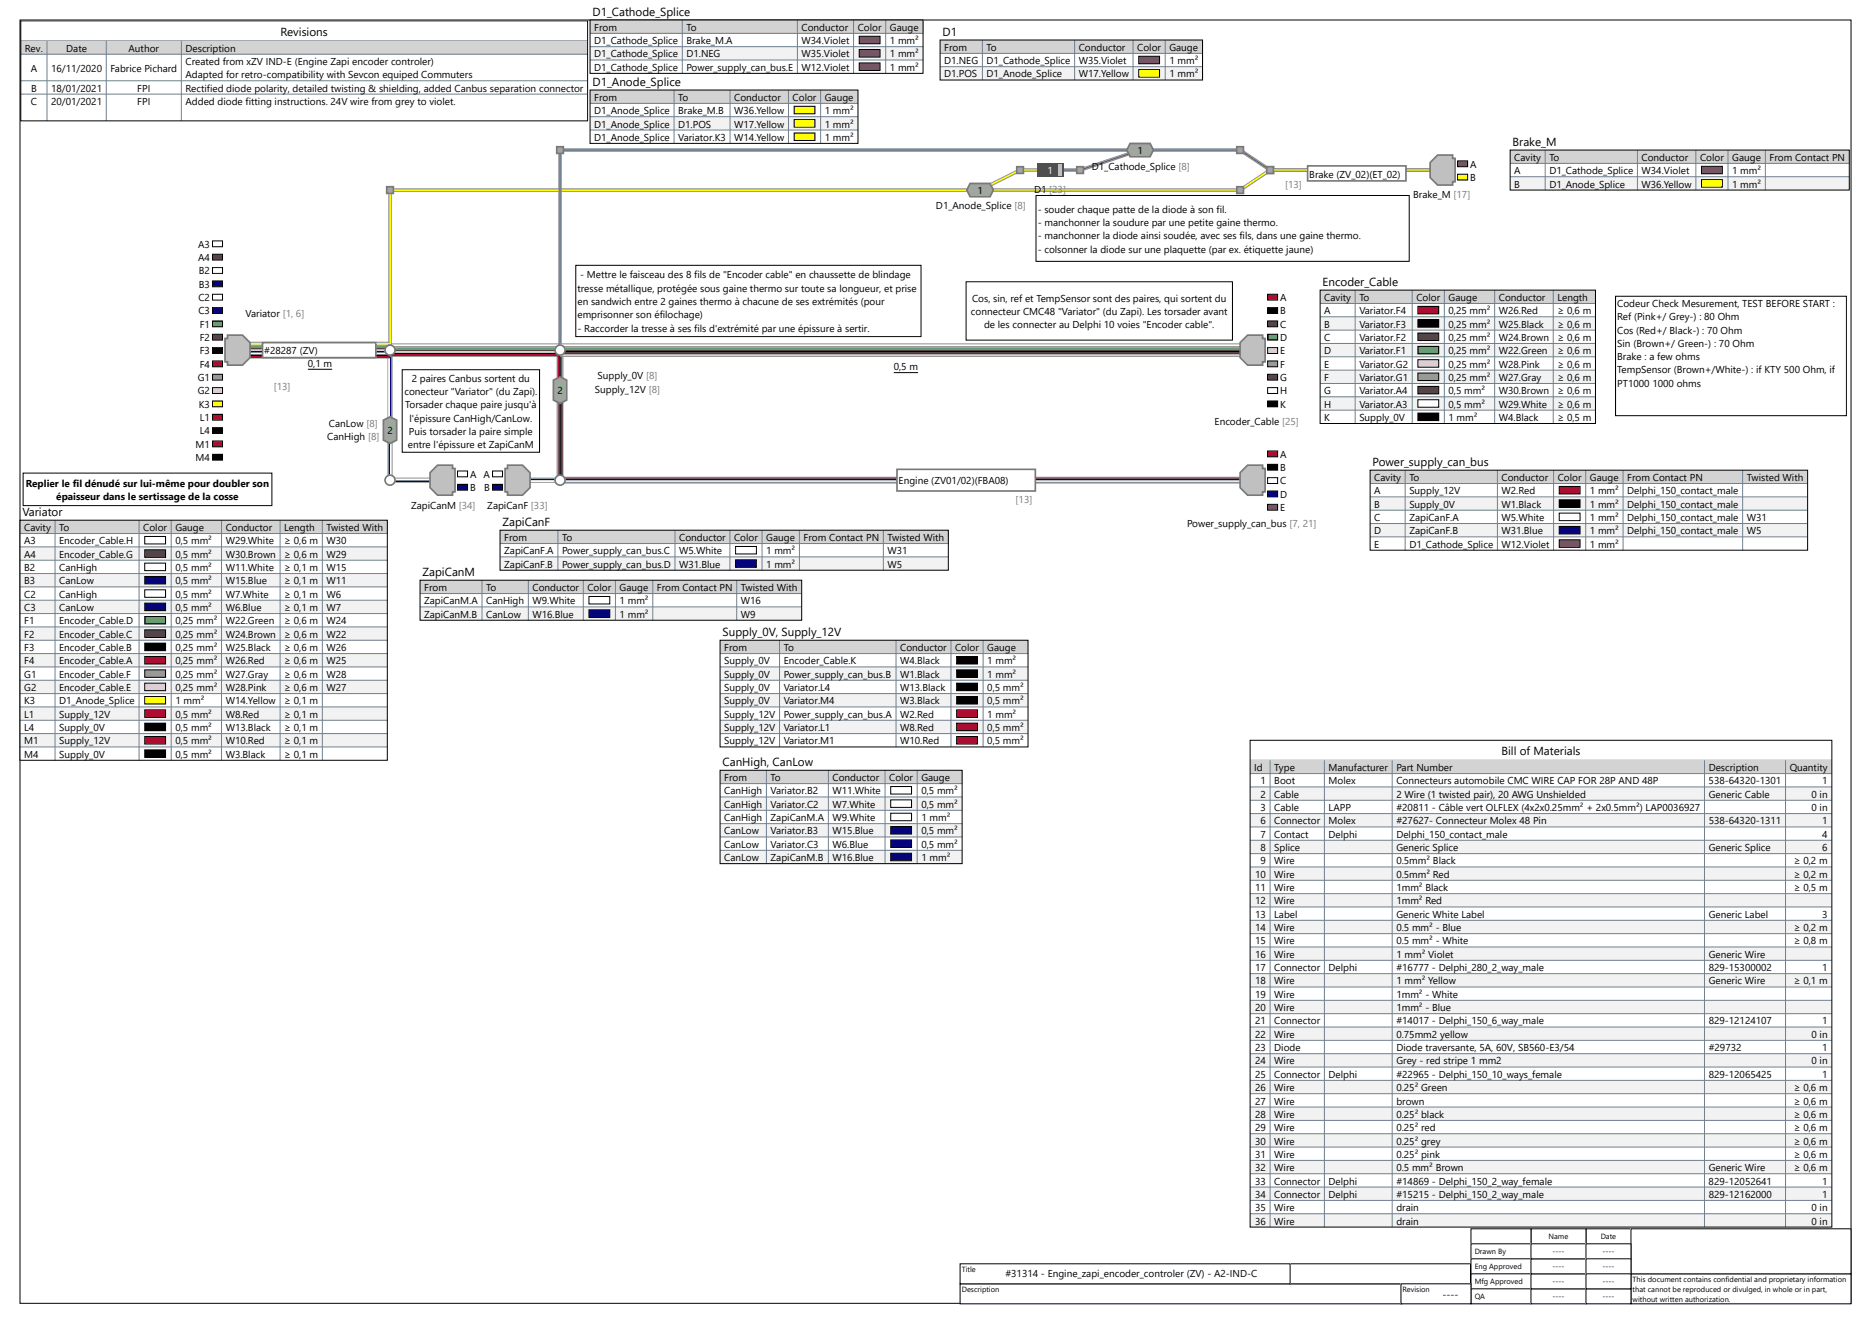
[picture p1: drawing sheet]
<svg xmlns="http://www.w3.org/2000/svg" width="594mm" height="420mm" viewBox="0 0 594 420" stroke-linecap="round" stroke-linejoin="round" font-family="sans-serif">
<defs><g id="words">
<g font-size="3.7">
<text x="188.1" y="5.1">D1_Cathode_Splice</text>
<text x="89.1" y="11.3">Revisions</text>
<text x="299.2" y="11.4">D1</text>
<text x="188.1" y="27.3">D1_Anode_Splice</text>
<text x="480.2" y="46.3">Brake_M</text>
<text x="419.9" y="90.8">Encoder_Cable</text>
<text x="435.8" y="147.9">Power_supply_can_bus</text>
<text x="7.1" y="163.8">Variator</text>
<text x="159.5" y="167">ZapiCanF</text>
<text x="134.1" y="182.9">ZapiCanM</text>
<text x="229.4" y="201.9">Supply_0V, Supply_12V</text>
<text x="476.7" y="239.7">Bill of Materials</text>
<text x="229.4" y="243.2">CanHigh, CanLow</text>
</g>
<g font-size="3.2">
<text x="188.6" y="9.8">From</text>
<text x="217.9" y="9.8">To</text>
<text x="254.5" y="9.8">Conductor</text>
<text x="272.3" y="9.8">Color</text>
<text x="282.5" y="9.8">Gauge</text>
<text x="7.9" y="16.4">Rev.</text>
<text x="21" y="16.4">Date</text>
<text x="40.8" y="16.4">Author</text>
<text x="58.9" y="16.4">Description</text>
<text x="188.6" y="14">D1_Cathode_Splice</text>
<text x="217.9" y="14">Brake_M.A</text>
<text x="254.5" y="14">W34.Violet</text>
<text x="282.5" y="14">1 mm²</text>
<text x="299.8" y="16.1">From</text>
<text x="313.2" y="16.1">To</text>
<text x="342.5" y="16.1">Conductor</text>
<text x="361" y="16.1">Color</text>
<text x="371.2" y="16.1">Gauge</text>
<text x="9.7" y="22.7">A</text>
<text x="16.2" y="22.7">16/11/2020</text>
<text x="35.1" y="22.7">Fabrice Pichard</text>
<text x="58.9" y="20.6">Created from xZV IND-E (Engine Zapi encoder controler)</text>
<text x="188.6" y="18.2">D1_Cathode_Splice</text>
<text x="188.6" y="22.5">D1_Cathode_Splice</text>
<text x="217.9" y="18.2">D1.NEG</text>
<text x="217.9" y="22.5">Power_supply_can_bus.E</text>
<text x="254.5" y="22.5">W12.Violet</text>
<text x="254.5" y="18.2">W35.Violet</text>
<text x="282.5" y="18.2">1 mm²</text>
<text x="282.5" y="22.5">1 mm²</text>
<text x="299.8" y="20.4">D1.NEG</text>
<text x="313.2" y="20.4">D1_Cathode_Splice</text>
<text x="342.5" y="20.4">W35.Violet</text>
<text x="371.2" y="20.4">1 mm²</text>
<text x="9.9" y="29.1">B</text>
<text x="16.2" y="29.1">18/01/2021</text>
<text x="43.6" y="29.1">FPI</text>
<text x="58.9" y="29.1">Rectified diode polarity, detailed twisting &amp; shielding, added Canbus separation connector</text>
<text x="58.9" y="24.8">Adapted for retro-compatibility with Sevcon equiped Commuters</text>
<text x="299.8" y="24.6">D1.POS</text>
<text x="313.2" y="24.6">D1_Anode_Splice</text>
<text x="342.5" y="24.6">W17.Yellow</text>
<text x="371.2" y="24.6">1 mm²</text>
<text x="9.8" y="33.3">C</text>
<text x="16.2" y="33.3">20/01/2021</text>
<text x="43.6" y="33.3">FPI</text>
<text x="58.9" y="33.3">Added diode fitting instructions. 24V wire from grey to violet.</text>
<text x="188.6" y="32">From</text>
<text x="215.3" y="32">To</text>
<text x="233.1" y="32">Conductor</text>
<text x="251.6" y="32">Color</text>
<text x="261.8" y="32">Gauge</text>
<text x="188.6" y="36.2">D1_Anode_Splice</text>
<text x="188.6" y="40.5">D1_Anode_Splice</text>
<text x="215.3" y="36.2">Brake_M.B</text>
<text x="215.3" y="40.5">D1.POS</text>
<text x="233.1" y="40.5">W17.Yellow</text>
<text x="233.1" y="36.2">W36.Yellow</text>
<text x="261.8" y="36.2">1 mm²</text>
<text x="261.8" y="40.5">1 mm²</text>
<text x="188.6" y="44.7">D1_Anode_Splice</text>
<text x="215.3" y="44.7">Variator.K3</text>
<text x="233.1" y="44.7">W14.Yellow</text>
<text x="261.8" y="44.7">1 mm²</text>
<text x="346.6" y="54">D1_Cathode_Splice [8]</text>
<text x="361.1" y="48.9">1</text>
<text x="466.7" y="53.2">A</text>
<text x="480.7" y="51.1">Cavity</text>
<text x="491.9" y="51.1">To</text>
<text x="521.2" y="51.1">Conductor</text>
<text x="539.7" y="51.1">Color</text>
<text x="549.9" y="51.1">Gauge</text>
<text x="561.8" y="51.1">From Contact PN</text>
<text x="415.7" y="56.3">Brake (ZV_02)(ET_02)</text>
<text x="466.7" y="57.4">B</text>
<text x="480.7" y="55.3">A</text>
<text x="480.7" y="59.5">B</text>
<text x="491.9" y="55.3">D1_Cathode_Splice</text>
<text x="491.9" y="59.5">D1_Anode_Splice</text>
<text x="521.2" y="55.3">W34.Violet</text>
<text x="521.2" y="59.5">W36.Yellow</text>
<text x="549.9" y="55.3">1 mm²</text>
<text x="549.9" y="59.5">1 mm²</text>
<text x="310.3" y="61.6">1</text>
<text x="328.3" y="61.1">D1 [23]</text>
<text x="448.7" y="62.7">Brake_M [17]</text>
<text x="297.2" y="66.4">D1_Anode_Splice [8]</text>
<text x="329.4" y="67.5">- souder chaque patte de la diode à son fil.</text>
<text x="329.4" y="71.7">- manchonner la soudure par une petite gaine thermo.</text>
<text x="329.4" y="75.9">- manchonner la diode ainsi soudée, avec ses fils, dans une gaine thermo.</text>
<text x="62.9" y="78.6">A3</text>
<text x="62.9" y="82.8">A4</text>
<text x="329.4" y="80.1">- colsonner la diode sur une plaquette (par ex. étiquette jaune)</text>
<text x="63.1" y="87">B2</text>
<text x="184.2" y="88.4">- Mettre le faisceau des 8 fils de &quot;Encoder cable&quot; en chaussette de blindage</text>
<text x="63" y="95.5">C2</text>
<text x="63.1" y="91.3">B3</text>
<text x="183.3" y="92.6">tresse métallique, protégée sous gaine thermo sur toute sa longueur, et prise</text>
<text x="308.6" y="95.8">Cos, sin, ref et TempSensor sont des paires, qui sortent du</text>
<text x="406.4" y="95.5">A</text>
<text x="420.4" y="95.5">Cavity</text>
<text x="431.6" y="95.5">To</text>
<text x="449.7" y="95.5">Color</text>
<text x="459.9" y="95.5">Gauge</text>
<text x="475.8" y="95.5">Conductor</text>
<text x="494.4" y="95.5">Length</text>
<text x="63" y="99.7">C3</text>
<text x="78" y="100.5">Variator [1, 6]</text>
<text x="183.3" y="96.8">en sandwich entre 2 gaines thermo à chacune de ses extrémités (pour</text>
<text x="183.3" y="101.1">emprisonner son éfilochage)</text>
<text x="308.3" y="100">connecteur CMC48 &quot;Variator&quot; (du Zapi). Les torsader avant</text>
<text x="406.4" y="99.7">B</text>
<text x="420.4" y="99.7">A</text>
<text x="431.6" y="99.7">Variator.F4</text>
<text x="459.9" y="99.7">0,25 mm²</text>
<text x="475.8" y="99.7">W26.Red</text>
<text x="494.4" y="99.7">≥ 0,6 m</text>
<text x="513.4" y="97.4">Codeur Check Mesurement, TEST BEFORE START :</text>
<text x="513.4" y="101.6">Ref (Pink+/ Grey-) : 80 Ohm</text>
<text x="63.4" y="104">F1</text>
<text x="183.3" y="105.3">- Raccorder la tresse à ses fils d'extrémité par une épissure à sertir.</text>
<text x="312.4" y="104.2">de les connecter au Delphi 10 voies &quot;Encoder cable&quot;.</text>
<text x="406.4" y="104">C</text>
<text x="420.4" y="104">B</text>
<text x="431.6" y="104">Variator.F3</text>
<text x="459.9" y="104">0,25 mm²</text>
<text x="475.8" y="104">W25.Black</text>
<text x="494.4" y="104">≥ 0,6 m</text>
<text x="513.4" y="105.8">Cos (Red+/ Black-) : 70 Ohm</text>
<text x="63.4" y="108.2">F2</text>
<text x="63.4" y="112.4">F3</text>
<text x="83.9" y="112.4">#28287 (ZV)</text>
<text x="406.4" y="108.2">D</text>
<text x="406.4" y="112.4">E</text>
<text x="420.4" y="108.2">C</text>
<text x="420.4" y="112.4">D</text>
<text x="431.6" y="108.2">Variator.F2</text>
<text x="431.6" y="112.4">Variator.F1</text>
<text x="459.9" y="108.2">0,25 mm²</text>
<text x="459.9" y="112.4">0,25 mm²</text>
<text x="475.8" y="108.2">W24.Brown</text>
<text x="475.8" y="112.4">W22.Green</text>
<text x="494.4" y="108.2">≥ 0,6 m</text>
<text x="494.4" y="112.4">≥ 0,6 m</text>
<text x="513.4" y="110.1">Sin (Brown+/ Green-) : 70 Ohm</text>
<text x="63.4" y="116.7">F4</text>
<text x="97.7" y="116.4">0,1 m</text>
<text x="283.7" y="117.5">0,5 m</text>
<text x="406.4" y="116.7">F</text>
<text x="420.4" y="116.7">E</text>
<text x="431.6" y="116.7">Variator.G2</text>
<text x="459.9" y="116.7">0,25 mm²</text>
<text x="475.8" y="116.7">W28.Pink</text>
<text x="494.4" y="116.7">≥ 0,6 m</text>
<text x="513.4" y="114.3">Brake : a few ohms</text>
<text x="513.4" y="118.5">TempSensor (Brown+/White-) : if KTY 500 Ohm, if</text>
<text x="62.8" y="120.9">G1</text>
<text x="62.8" y="125.1">G2</text>
<text x="128.4" y="125.4">conecteur &quot;Variator&quot; (du Zapi).</text>
<text x="130.7" y="121.2">2 paires Canbus sortent du</text>
<text x="176.9" y="125.1">2</text>
<text x="188.9" y="124.6">Supply_12V [8]</text>
<text x="189.7" y="120.4">Supply_0V [8]</text>
<text x="406.4" y="120.9">G</text>
<text x="406.4" y="125.1">H</text>
<text x="420.4" y="120.9">F</text>
<text x="420.4" y="125.1">G</text>
<text x="431.6" y="125.1">Variator.A4</text>
<text x="431.6" y="120.9">Variator.G1</text>
<text x="459.9" y="120.9">0,25 mm²</text>
<text x="459.9" y="125.1">0,5 mm²</text>
<text x="475.8" y="125.1">W30.Brown</text>
<text x="475.8" y="120.9">W27.Gray</text>
<text x="494.4" y="120.9">≥ 0,6 m</text>
<text x="494.4" y="125.1">≥ 0,6 m</text>
<text x="513.4" y="122.7">PT1000 1000 ohms</text>
<text x="63.1" y="129.4">K3</text>
<text x="128.7" y="129.6">Torsader chaque paire jusqu'à</text>
<text x="406.4" y="129.4">K</text>
<text x="420.4" y="129.4">H</text>
<text x="431.6" y="129.4">Variator.A3</text>
<text x="459.9" y="129.4">0,5 mm²</text>
<text x="475.8" y="129.4">W29.White</text>
<text x="494.4" y="129.4">≥ 0,6 m</text>
<text x="63.5" y="133.6">L1</text>
<text x="63.5" y="137.8">L4</text>
<text x="104.4" y="135.5">CanLow [8]</text>
<text x="123" y="137.8">2</text>
<text x="130" y="133.9">l'épissure CanHigh/CanLow.</text>
<text x="385.6" y="134.9">Encoder_Cable [25]</text>
<text x="420.4" y="133.6">K</text>
<text x="431.6" y="133.6">Supply_0V</text>
<text x="459.9" y="133.6">1 mm²</text>
<text x="475.8" y="133.6">W4.Black</text>
<text x="494.4" y="133.6">≥ 0,5 m</text>
<text x="62.1" y="142.1">M1</text>
<text x="103.9" y="139.7">CanHigh [8]</text>
<text x="129.5" y="142.3">entre l'épissure et ZapiCanM</text>
<text x="129.8" y="138.1">Puis torsader la paire simple</text>
<text x="62.1" y="146.3">M4</text>
<text x="406.4" y="145.2">A</text>
<text x="406.4" y="149.5">B</text>
<text x="8.2" y="154.5">Replier le fil dénudé sur lui-même pour doubler son</text>
<text x="149.2" y="151.6">A</text>
<text x="149.2" y="155.8">B</text>
<text x="153.5" y="151.6">A</text>
<text x="153.8" y="155.8">B</text>
<text x="285.3" y="153.7">Engine (ZV01/02)(FBA08)</text>
<text x="406.4" y="153.7">C</text>
<text x="436.3" y="152.7">Cavity</text>
<text x="447.4" y="152.7">To</text>
<text x="476.7" y="152.7">Conductor</text>
<text x="494.5" y="152.7">Color</text>
<text x="504.7" y="152.7">Gauge</text>
<text x="516.6" y="152.7">From Contact PN</text>
<text x="554.6" y="152.7">Twisted With</text>
<text x="17.9" y="158.7">épaisseur dans le sertissage de la cosse</text>
<text x="130.5" y="161.7">ZapiCanM [34]</text>
<text x="154.7" y="161.4">ZapiCanF [33]</text>
<text x="406.4" y="157.9">D</text>
<text x="436.3" y="156.9">A</text>
<text x="436.3" y="161.1">B</text>
<text x="447.4" y="161.1">Supply_0V</text>
<text x="447.4" y="156.9">Supply_12V</text>
<text x="476.7" y="161.1">W1.Black</text>
<text x="476.7" y="156.9">W2.Red</text>
<text x="504.7" y="156.9">1 mm²</text>
<text x="504.7" y="161.1">1 mm²</text>
<text x="516.6" y="156.9">Delphi_150_contact_male</text>
<text x="516.6" y="161.1">Delphi_150_contact_male</text>
<text x="376.9" y="167.2">Power_supply_can_bus [7, 21]</text>
<text x="406.4" y="162.2">E</text>
<text x="436.3" y="165.4">C</text>
<text x="447.4" y="165.4">ZapiCanF.A</text>
<text x="476.7" y="165.4">W5.White</text>
<text x="504.7" y="165.4">1 mm²</text>
<text x="516.6" y="165.4">Delphi_150_contact_male</text>
<text x="554.6" y="165.4">W31</text>
<text x="7.7" y="168.5">Cavity</text>
<text x="7.7" y="172.8">A3</text>
<text x="18.8" y="168.5">To</text>
<text x="18.8" y="172.8">Encoder_Cable.H</text>
<text x="45.5" y="168.5">Color</text>
<text x="55.7" y="172.8">0,5 mm²</text>
<text x="55.7" y="168.5">Gauge</text>
<text x="71.6" y="168.5">Conductor</text>
<text x="71.6" y="172.8">W29.White</text>
<text x="90.2" y="168.5">Length</text>
<text x="90.2" y="172.8">≥ 0,6 m</text>
<text x="103.7" y="172.8">W30</text>
<text x="103.7" y="168.5">Twisted With</text>
<text x="160.1" y="171.7">From</text>
<text x="178.4" y="171.7">To</text>
<text x="215.6" y="171.7">Conductor</text>
<text x="233.1" y="171.7">Color</text>
<text x="243.3" y="171.7">Gauge</text>
<text x="255.1" y="171.7">From Contact PN</text>
<text x="281.8" y="171.7">Twisted With</text>
<text x="436.3" y="169.6">D</text>
<text x="436.3" y="173.8">E</text>
<text x="447.4" y="169.6">ZapiCanF.B</text>
<text x="447.4" y="173.8">D1_Cathode_Splice</text>
<text x="476.7" y="173.8">W12.Violet</text>
<text x="476.7" y="169.6">W31.Blue</text>
<text x="504.7" y="169.6">1 mm²</text>
<text x="504.7" y="173.8">1 mm²</text>
<text x="516.6" y="169.6">Delphi_150_contact_male</text>
<text x="554.6" y="169.6">W5</text>
<text x="7.7" y="177">A4</text>
<text x="18.8" y="177">Encoder_Cable.G</text>
<text x="55.7" y="177">0,5 mm²</text>
<text x="71.6" y="177">W30.Brown</text>
<text x="90.2" y="177">≥ 0,6 m</text>
<text x="103.7" y="177">W29</text>
<text x="160.1" y="175.9">ZapiCanF.A</text>
<text x="178.4" y="175.9">Power_supply_can_bus.C</text>
<text x="215.6" y="175.9">W5.White</text>
<text x="243.3" y="175.9">1 mm²</text>
<text x="281.8" y="175.9">W31</text>
<text x="7.7" y="181.2">B2</text>
<text x="7.7" y="185.5">B3</text>
<text x="18.8" y="181.2">CanHigh</text>
<text x="18.8" y="185.5">CanLow</text>
<text x="55.7" y="181.2">0,5 mm²</text>
<text x="55.7" y="185.5">0,5 mm²</text>
<text x="71.6" y="181.2">W11.White</text>
<text x="71.6" y="185.5">W15.Blue</text>
<text x="90.2" y="181.2">≥ 0,1 m</text>
<text x="90.2" y="185.5">≥ 0,1 m</text>
<text x="103.7" y="181.2">W15</text>
<text x="103.7" y="185.5">W11</text>
<text x="160.1" y="180.2">ZapiCanF.B</text>
<text x="178.4" y="180.2">Power_supply_can_bus.D</text>
<text x="215.6" y="180.2">W31.Blue</text>
<text x="243.3" y="180.2">1 mm²</text>
<text x="281.8" y="180.2">W5</text>
<text x="7.7" y="189.7">C2</text>
<text x="18.8" y="189.7">CanHigh</text>
<text x="55.7" y="189.7">0,5 mm²</text>
<text x="71.6" y="189.7">W7.White</text>
<text x="90.2" y="189.7">≥ 0,1 m</text>
<text x="103.7" y="189.7">W6</text>
<text x="134.7" y="187.6">From</text>
<text x="134.7" y="191.8">ZapiCanM.A</text>
<text x="154.3" y="187.6">To</text>
<text x="154.3" y="191.8">CanHigh</text>
<text x="169.1" y="187.6">Conductor</text>
<text x="169.1" y="191.8">W9.White</text>
<text x="186.5" y="187.6">Color</text>
<text x="196.7" y="187.6">Gauge</text>
<text x="196.7" y="191.8">1 mm²</text>
<text x="208.6" y="187.6">From Contact PN</text>
<text x="235.2" y="187.6">Twisted With</text>
<text x="235.2" y="191.8">W16</text>
<text x="7.7" y="193.9">C3</text>
<text x="18.8" y="193.9">CanLow</text>
<text x="55.7" y="193.9">0,5 mm²</text>
<text x="71.6" y="193.9">W6.Blue</text>
<text x="90.2" y="193.9">≥ 0,1 m</text>
<text x="103.7" y="193.9">W7</text>
<text x="134.7" y="196">ZapiCanM.B</text>
<text x="154.3" y="196">CanLow</text>
<text x="169.1" y="196">W16.Blue</text>
<text x="196.7" y="196">1 mm²</text>
<text x="235.2" y="196">W9</text>
<text x="7.7" y="198.2">F1</text>
<text x="7.7" y="202.4">F2</text>
<text x="18.8" y="198.2">Encoder_Cable.D</text>
<text x="18.8" y="202.4">Encoder_Cable.C</text>
<text x="55.7" y="198.2">0,25 mm²</text>
<text x="55.7" y="202.4">0,25 mm²</text>
<text x="71.6" y="198.2">W22.Green</text>
<text x="71.6" y="202.4">W24.Brown</text>
<text x="90.2" y="202.4">≥ 0,6 m</text>
<text x="90.2" y="198.2">≥ 0,6 m</text>
<text x="103.7" y="202.4">W22</text>
<text x="103.7" y="198.2">W24</text>
<text x="7.7" y="206.6">F3</text>
<text x="18.8" y="206.6">Encoder_Cable.B</text>
<text x="55.7" y="206.6">0,25 mm²</text>
<text x="71.6" y="206.6">W25.Black</text>
<text x="90.2" y="206.6">≥ 0,6 m</text>
<text x="103.7" y="206.6">W26</text>
<text x="229.9" y="206.6">From</text>
<text x="248.8" y="206.6">To</text>
<text x="285.8" y="206.6">Conductor</text>
<text x="303.2" y="206.6">Color</text>
<text x="313.4" y="206.6">Gauge</text>
<text x="7.7" y="210.9">F4</text>
<text x="7.7" y="215.1">G1</text>
<text x="18.8" y="215.1">Encoder_Cable.F</text>
<text x="18.8" y="210.9">Encoder_Cable.A</text>
<text x="55.7" y="210.9">0,25 mm²</text>
<text x="55.7" y="215.1">0,25 mm²</text>
<text x="71.6" y="210.9">W26.Red</text>
<text x="71.6" y="215.1">W27.Gray</text>
<text x="90.2" y="215.1">≥ 0,6 m</text>
<text x="90.2" y="210.9">≥ 0,6 m</text>
<text x="103.7" y="215.1">W28</text>
<text x="103.7" y="210.9">W25</text>
<text x="229.9" y="210.9">Supply_0V</text>
<text x="229.9" y="215.1">Supply_0V</text>
<text x="248.8" y="210.9">Encoder_Cable.K</text>
<text x="248.8" y="215.1">Power_supply_can_bus.B</text>
<text x="285.8" y="215.1">W1.Black</text>
<text x="285.8" y="210.9">W4.Black</text>
<text x="313.4" y="210.9">1 mm²</text>
<text x="313.4" y="215.1">1 mm²</text>
<text x="7.7" y="219.3">G2</text>
<text x="18.8" y="219.3">Encoder_Cable.E</text>
<text x="55.7" y="219.3">0,25 mm²</text>
<text x="71.6" y="219.3">W28.Pink</text>
<text x="90.2" y="219.3">≥ 0,6 m</text>
<text x="103.7" y="219.3">W27</text>
<text x="229.9" y="219.3">Supply_0V</text>
<text x="248.8" y="219.3">Variator.L4</text>
<text x="285.8" y="219.3">W13.Black</text>
<text x="313.4" y="219.3">0,5 mm²</text>
<text x="7.7" y="223.6">K3</text>
<text x="7.7" y="227.8">L1</text>
<text x="18.8" y="227.8">Supply_12V</text>
<text x="18.8" y="223.6">D1_Anode_Splice</text>
<text x="55.7" y="223.6">1 mm²</text>
<text x="55.7" y="227.8">0,5 mm²</text>
<text x="71.6" y="227.8">W8.Red</text>
<text x="71.6" y="223.6">W14.Yellow</text>
<text x="90.2" y="227.8">≥ 0,1 m</text>
<text x="90.2" y="223.6">≥ 0,1 m</text>
<text x="229.9" y="223.6">Supply_0V</text>
<text x="229.9" y="227.8">Supply_12V</text>
<text x="248.8" y="223.6">Variator.M4</text>
<text x="248.8" y="227.8">Power_supply_can_bus.A</text>
<text x="285.8" y="227.8">W2.Red</text>
<text x="285.8" y="223.6">W3.Black</text>
<text x="313.4" y="223.6">0,5 mm²</text>
<text x="313.4" y="227.8">1 mm²</text>
<text x="7.7" y="232">L4</text>
<text x="18.8" y="232">Supply_0V</text>
<text x="55.7" y="232">0,5 mm²</text>
<text x="71.6" y="232">W13.Black</text>
<text x="90.2" y="232">≥ 0,1 m</text>
<text x="229.9" y="232">Supply_12V</text>
<text x="248.8" y="232">Variator.L1</text>
<text x="285.8" y="232">W8.Red</text>
<text x="313.4" y="232">0,5 mm²</text>
<text x="7.7" y="236.3">M1</text>
<text x="18.8" y="236.3">Supply_12V</text>
<text x="55.7" y="236.3">0,5 mm²</text>
<text x="71.6" y="236.3">W10.Red</text>
<text x="90.2" y="236.3">≥ 0,1 m</text>
<text x="229.9" y="236.3">Supply_12V</text>
<text x="248.8" y="236.3">Variator.M1</text>
<text x="285.8" y="236.3">W10.Red</text>
<text x="313.4" y="236.3">0,5 mm²</text>
<text x="7.7" y="240.5">M4</text>
<text x="18.8" y="240.5">Supply_0V</text>
<text x="55.7" y="240.5">0,5 mm²</text>
<text x="71.6" y="240.5">W3.Black</text>
<text x="90.2" y="240.5">≥ 0,1 m</text>
<text x="398.2" y="244.7">Id</text>
<text x="404.5" y="244.7">Type</text>
<text x="421.8" y="244.7">Manufacturer</text>
<text x="443.3" y="244.7">Part Number</text>
<text x="542.5" y="244.7">Description</text>
<text x="568.2" y="244.7">Quantity</text>
<text x="229.9" y="247.9">From</text>
<text x="244.6" y="247.9">To</text>
<text x="264.3" y="247.9">Conductor</text>
<text x="282.3" y="247.9">Color</text>
<text x="292.5" y="247.9">Gauge</text>
<text x="400.2" y="248.9">1</text>
<text x="404.5" y="248.9">Boot</text>
<text x="421.8" y="248.9">Molex</text>
<text x="443.3" y="248.9">Connecteurs automobile CMC WIRE CAP FOR 28P AND 48P</text>
<text x="542.5" y="248.9">538-64320-1301</text>
<text x="578.5" y="248.9">1</text>
<text x="229.9" y="252.1">CanHigh</text>
<text x="229.9" y="256.4">CanHigh</text>
<text x="244.6" y="252.1">Variator.B2</text>
<text x="244.6" y="256.4">Variator.C2</text>
<text x="264.3" y="252.1">W11.White</text>
<text x="264.3" y="256.4">W7.White</text>
<text x="292.5" y="252.1">0,5 mm²</text>
<text x="292.5" y="256.4">0,5 mm²</text>
<text x="400.2" y="253.2">2</text>
<text x="400.2" y="257.4">3</text>
<text x="404.5" y="253.2">Cable</text>
<text x="404.5" y="257.4">Cable</text>
<text x="421.8" y="257.4">LAPP</text>
<text x="443.3" y="257.4">#20811 - Câble vert OLFLEX (4x2x0.25mm² + 2x0.5mm²) LAP0036927</text>
<text x="443.3" y="253.2">2 Wire (1 twisted pair), 20 AWG Unshielded</text>
<text x="542.5" y="253.2">Generic Cable</text>
<text x="575.1" y="257.4">0 in</text>
<text x="575.1" y="253.2">0 in</text>
<text x="229.9" y="260.6">CanHigh</text>
<text x="244.6" y="260.6">ZapiCanM.A</text>
<text x="264.3" y="260.6">W9.White</text>
<text x="292.5" y="260.6">1 mm²</text>
<text x="400.2" y="261.6">6</text>
<text x="404.5" y="261.6">Connector</text>
<text x="421.8" y="261.6">Molex</text>
<text x="443.3" y="261.6">#27627- Connecteur Molex 48 Pin</text>
<text x="542.5" y="261.6">538-64320-1311</text>
<text x="578.5" y="261.6">1</text>
<text x="229.9" y="264.8">CanLow</text>
<text x="229.9" y="269.1">CanLow</text>
<text x="244.6" y="264.8">Variator.B3</text>
<text x="244.6" y="269.1">Variator.C3</text>
<text x="264.3" y="269.1">W6.Blue</text>
<text x="264.3" y="264.8">W15.Blue</text>
<text x="292.5" y="264.8">0,5 mm²</text>
<text x="292.5" y="269.1">0,5 mm²</text>
<text x="400.2" y="265.9">7</text>
<text x="404.5" y="265.9">Contact</text>
<text x="421.8" y="265.9">Delphi</text>
<text x="443.3" y="265.9">Delphi_150_contact_male</text>
<text x="578.5" y="265.9">4</text>
<text x="229.9" y="273.3">CanLow</text>
<text x="244.6" y="273.3">ZapiCanM.B</text>
<text x="264.3" y="273.3">W16.Blue</text>
<text x="292.5" y="273.3">1 mm²</text>
<text x="400.2" y="270.1">8</text>
<text x="400.2" y="274.3">9</text>
<text x="404.5" y="270.1">Splice</text>
<text x="404.5" y="274.3">Wire</text>
<text x="443.3" y="270.1">Generic Splice</text>
<text x="443.3" y="274.3">0.5mm² Black</text>
<text x="542.5" y="270.1">Generic Splice</text>
<text x="569.5" y="274.3">≥ 0,2 m</text>
<text x="578.5" y="270.1">6</text>
<text x="398.5" y="278.6">10</text>
<text x="404.5" y="278.6">Wire</text>
<text x="443.3" y="278.6">0.5mm² Red</text>
<text x="569.5" y="278.6">≥ 0,2 m</text>
<text x="398.5" y="282.8">11</text>
<text x="398.5" y="287">12</text>
<text x="404.5" y="282.8">Wire</text>
<text x="404.5" y="287">Wire</text>
<text x="443.3" y="282.8">1mm² Black</text>
<text x="443.3" y="287">1mm² Red</text>
<text x="569.5" y="282.8">≥ 0,5 m</text>
<text x="398.5" y="291.3">13</text>
<text x="404.5" y="291.3">Label</text>
<text x="443.3" y="291.3">Generic White Label</text>
<text x="542.5" y="291.3">Generic Label</text>
<text x="578.5" y="291.3">3</text>
<text x="398.5" y="295.5">14</text>
<text x="398.5" y="299.7">15</text>
<text x="404.5" y="295.5">Wire</text>
<text x="404.5" y="299.7">Wire</text>
<text x="443.3" y="295.5">0.5 mm² - Blue</text>
<text x="443.3" y="299.7">0.5 mm² - White</text>
<text x="569.5" y="295.5">≥ 0,2 m</text>
<text x="569.5" y="299.7">≥ 0,8 m</text>
<text x="398.5" y="304">16</text>
<text x="404.5" y="304">Wire</text>
<text x="443.3" y="304">1 mm² Violet</text>
<text x="542.5" y="304">Generic Wire</text>
<text x="398.5" y="308.2">17</text>
<text x="404.5" y="308.2">Connector</text>
<text x="421.8" y="308.2">Delphi</text>
<text x="443.3" y="308.2">#16777 - Delphi_280_2_way_male</text>
<text x="542.5" y="308.2">829-15300002</text>
<text x="578.5" y="308.2">1</text>
<text x="398.5" y="312.4">18</text>
<text x="398.5" y="316.7">19</text>
<text x="404.5" y="312.4">Wire</text>
<text x="404.5" y="316.7">Wire</text>
<text x="443.3" y="312.4">1 mm² Yellow</text>
<text x="443.3" y="316.7">1mm² - White</text>
<text x="542.5" y="312.4">Generic Wire</text>
<text x="569.5" y="312.4">≥ 0,1 m</text>
<text x="398.5" y="320.9">20</text>
<text x="404.5" y="320.9">Wire</text>
<text x="443.3" y="320.9">1mm² - Blue</text>
<text x="398.5" y="325.1">21</text>
<text x="398.5" y="329.4">22</text>
<text x="404.5" y="325.1">Connector</text>
<text x="404.5" y="329.4">Wire</text>
<text x="443.3" y="325.1">#14017 - Delphi_150_6_way_male</text>
<text x="443.3" y="329.4">0.75mm2 yellow</text>
<text x="542.5" y="325.1">829-12124107</text>
<text x="575.1" y="329.4">0 in</text>
<text x="578.5" y="325.1">1</text>
<text x="398.5" y="333.6">23</text>
<text x="404.5" y="333.6">Diode</text>
<text x="443.3" y="333.6">Diode traversante, 5A, 60V, SB560-E3/54</text>
<text x="542.5" y="333.6">#29732</text>
<text x="578.5" y="333.6">1</text>
<text x="398.5" y="337.8">24</text>
<text x="404.5" y="337.8">Wire</text>
<text x="443.3" y="337.8">Grey - red stripe 1 mm2</text>
<text x="575.1" y="337.8">0 in</text>
<text x="398.5" y="342.1">25</text>
<text x="398.5" y="346.3">26</text>
<text x="404.5" y="342.1">Connector</text>
<text x="404.5" y="346.3">Wire</text>
<text x="421.8" y="342.1">Delphi</text>
<text x="443.3" y="346.3">0.25² Green</text>
<text x="443.3" y="342.1">#22965 - Delphi_150_10_ways_female</text>
<text x="542.5" y="342.1">829-12065425</text>
<text x="569.5" y="346.3">≥ 0,6 m</text>
<text x="578.5" y="342.1">1</text>
<text x="398.5" y="350.5">27</text>
<text x="404.5" y="350.5">Wire</text>
<text x="443.3" y="350.5">brown</text>
<text x="569.5" y="350.5">≥ 0,6 m</text>
<text x="398.5" y="354.8">28</text>
<text x="398.5" y="359">29</text>
<text x="404.5" y="354.8">Wire</text>
<text x="404.5" y="359">Wire</text>
<text x="443.3" y="354.8">0.25² black</text>
<text x="443.3" y="359">0.25² red</text>
<text x="569.5" y="354.8">≥ 0,6 m</text>
<text x="569.5" y="359">≥ 0,6 m</text>
<text x="398.5" y="363.2">30</text>
<text x="404.5" y="363.2">Wire</text>
<text x="443.3" y="363.2">0.25² grey</text>
<text x="569.5" y="363.2">≥ 0,6 m</text>
<text x="398.5" y="367.5">31</text>
<text x="398.5" y="371.7">32</text>
<text x="404.5" y="367.5">Wire</text>
<text x="404.5" y="371.7">Wire</text>
<text x="443.3" y="367.5">0.25² pink</text>
<text x="443.3" y="371.7">0.5 mm² Brown</text>
<text x="542.5" y="371.7">Generic Wire</text>
<text x="569.5" y="367.5">≥ 0,6 m</text>
<text x="569.5" y="371.7">≥ 0,6 m</text>
<text x="398.5" y="375.9">33</text>
<text x="404.5" y="375.9">Connector</text>
<text x="421.8" y="375.9">Delphi</text>
<text x="443.3" y="375.9">#14869 - Delphi_150_2_way_female</text>
<text x="542.5" y="375.9">829-12052641</text>
<text x="578.5" y="375.9">1</text>
<text x="398.5" y="380.2">34</text>
<text x="404.5" y="380.2">Connector</text>
<text x="421.8" y="380.2">Delphi</text>
<text x="443.3" y="380.2">#15215 - Delphi_150_2_way_male</text>
<text x="542.5" y="380.2">829-12162000</text>
<text x="578.5" y="380.2">1</text>
<text x="398.5" y="384.4">35</text>
<text x="398.5" y="388.6">36</text>
<text x="404.5" y="384.4">Wire</text>
<text x="404.5" y="388.6">Wire</text>
<text x="443.3" y="384.4">drain</text>
<text x="443.3" y="388.6">drain</text>
<text x="575.1" y="384.4">0 in</text>
<text x="575.1" y="388.6">0 in</text>
<text x="319.2" y="405.3">#31314 - Engine_zapi_encoder_controler (ZV) - A2-IND-C</text>
<text x="458" y="411.9">----</text>
</g>
<text font-size="3.2" fill="#fff" x="332.5" y="55.3">1</text>
<g font-size="3.2" fill="#797979">
<text x="408" y="59.8">[13]</text>
<text x="86.9" y="123.8">[13]</text>
<text x="322.4" y="159.8">[13]</text>
</g>
<g font-size="2.4">
<text x="491.6" y="393.4">Name</text>
<text x="508.2" y="393.4">Date</text>
<text x="468.2" y="398.1">Drawn By</text>
<text x="492.9" y="398.1">----</text>
<text x="508.7" y="398.1">----</text>
<text x="305.3" y="403.7">Title</text>
<text x="468.2" y="402.9">Eng Approved</text>
<text x="468.2" y="407.7">Mfg Approved</text>
<text x="492.9" y="407.7">----</text>
<text x="492.9" y="402.9">----</text>
<text x="508.7" y="402.9">----</text>
<text x="508.7" y="407.7">----</text>
<text x="518.3" y="406.9">This document contains confidential and proprietary information</text>
<text x="305.3" y="410">Description</text>
<text x="445.3" y="410">Revision</text>
<text x="468.2" y="412.4">QA</text>
<text x="492.9" y="412.4">----</text>
<text x="508.7" y="412.4">----</text>
<text x="518.3" y="410">that cannot be reproduced or divulged, in whole or in part,</text>
<text x="518.3" y="413.2">without written authorization.</text>
</g>
</g></defs>
<path d="M6.4 6.3h581.3v407.3h-581.3z" fill="none" stroke="#000" stroke-width=".32"/>
<path d="M304.8 407.5h140.2v6.3h-140.2z" fill-rule="evenodd" fill="#fff"/>
<path d="M304.8 407.5h140.2v6.3h-140.2z" fill="none" stroke="#000" stroke-width=".32"/>
<path d="M503.5 390h14.3v4.8h-14.3z" fill-rule="evenodd" fill="#fff"/>
<path d="M503.5 390h14.3v4.8h-14.3z" fill="none" stroke="#000" stroke-width=".32"/>
<path d="M486 390h17.5v4.8h-17.5z" fill-rule="evenodd" fill="#fff"/>
<path d="M486 390h17.5v4.8h-17.5z" fill="none" stroke="#000" stroke-width=".32"/>
<path d="M467 390h19v4.8h-19z" fill-rule="evenodd" fill="#fff"/>
<path d="M467 390h19v4.8h-19z" fill="none" stroke="#000" stroke-width=".32"/>
<path d="M467 394.8h19v4.7h-19z" fill-rule="evenodd" fill="#fff"/>
<path d="M467 394.8h19v4.7h-19z" fill="none" stroke="#000" stroke-width=".32"/>
<path d="M467 399.5h19v4.8h-19z" fill-rule="evenodd" fill="#fff"/>
<path d="M467 399.5h19v4.8h-19z" fill="none" stroke="#000" stroke-width=".32"/>
<path d="M467 404.3h19v4.7h-19z" fill-rule="evenodd" fill="#fff"/>
<path d="M467 404.3h19v4.7h-19z" fill="none" stroke="#000" stroke-width=".32"/>
<path d="M467 409h19v4.8h-19z" fill-rule="evenodd" fill="#fff"/>
<path d="M467 409h19v4.8h-19z" fill="none" stroke="#000" stroke-width=".32"/>
<path d="M517.8 404.3h69.8v9.5h-69.8z" fill-rule="evenodd" fill="#fff"/>
<path d="M517.8 404.3h69.8v9.5h-69.8z" fill="none" stroke="#000" stroke-width=".32"/>
<path d="M409.4 401.1h57.5v6.4h-57.5z" fill-rule="evenodd" fill="#fff"/>
<path d="M409.4 401.1h57.5v6.4h-57.5z" fill="none" stroke="#000" stroke-width=".32"/>
<path d="M444.8 407.5h22.2v6.3h-22.2z" fill-rule="evenodd" fill="#fff"/>
<path d="M444.8 407.5h22.2v6.3h-22.2z" fill="none" stroke="#000" stroke-width=".32"/>
<path d="M304.8 401.1h104.8v6.4h-104.8z" fill-rule="evenodd" fill="#fff"/>
<path d="M304.8 401.1h104.8v6.4h-104.8z" fill="none" stroke="#000" stroke-width=".32"/>
<path d="M517.8 390h69.8v14.3h-69.8z" fill-rule="evenodd" fill="#fff"/>
<path d="M517.8 390h69.8v14.3h-69.8z" fill="none" stroke="#000" stroke-width=".32"/>
<path d="M486 409h17.5v4.8h-17.5z" fill-rule="evenodd" fill="#fff"/>
<path d="M486 409h17.5v4.8h-17.5z" fill="none" stroke="#000" stroke-width=".32"/>
<path d="M486 404.3h17.5v4.7h-17.5z" fill-rule="evenodd" fill="#fff"/>
<path d="M486 404.3h17.5v4.7h-17.5z" fill="none" stroke="#000" stroke-width=".32"/>
<path d="M486 399.5h17.5v4.8h-17.5z" fill-rule="evenodd" fill="#fff"/>
<path d="M486 399.5h17.5v4.8h-17.5z" fill="none" stroke="#000" stroke-width=".32"/>
<path d="M486 394.8h17.5v4.7h-17.5z" fill-rule="evenodd" fill="#fff"/>
<path d="M486 394.8h17.5v4.7h-17.5z" fill="none" stroke="#000" stroke-width=".32"/>
<path d="M503.5 394.8h14.3v4.7h-14.3z" fill-rule="evenodd" fill="#fff"/>
<path d="M503.5 394.8h14.3v4.7h-14.3z" fill="none" stroke="#000" stroke-width=".32"/>
<path d="M503.5 399.5h14.3v4.8h-14.3z" fill-rule="evenodd" fill="#fff"/>
<path d="M503.5 399.5h14.3v4.8h-14.3z" fill="none" stroke="#000" stroke-width=".32"/>
<path d="M503.5 409h14.3v4.8h-14.3z" fill-rule="evenodd" fill="#fff"/>
<path d="M503.5 409h14.3v4.8h-14.3z" fill="none" stroke="#000" stroke-width=".32"/>
<path d="M503.5 404.3h14.3v4.7h-14.3z" fill-rule="evenodd" fill="#fff"/>
<path d="M503.5 404.3h14.3v4.7h-14.3z" fill="none" stroke="#000" stroke-width=".32"/>
<path d="M396.9 234.9h184.7v154.6h-184.7z" fill-rule="evenodd" fill="#fff"/>
<path d="M396.9 241.3h184.7" fill="none" stroke="#708090" stroke-width=".32"/>
<path d="M396.9 241.3h184.7v4.2h-184.7z" fill-rule="evenodd" fill="#d3d3d3"/>
<path d="M396.9 245.5h184.7" fill="none" stroke="#708090" stroke-width=".32"/>
<path d="M396.9 249.8h184.7v4.2h-184.7z" fill-rule="evenodd" fill="#f2f2f2"/>
<path d="M396.9 249.8h184.7M396.9 254h184.7" fill="none" stroke="#708090" stroke-width=".32"/>
<path d="M396.9 258.2h184.7v4.3h-184.7z" fill-rule="evenodd" fill="#f2f2f2"/>
<path d="M396.9 258.2h184.7M396.9 262.5h184.7" fill="none" stroke="#708090" stroke-width=".32"/>
<path d="M396.9 266.7h184.7v4.2h-184.7z" fill-rule="evenodd" fill="#f2f2f2"/>
<path d="M396.9 266.7h184.7M396.9 270.9h184.7" fill="none" stroke="#708090" stroke-width=".32"/>
<path d="M396.9 275.2h184.7v4.2h-184.7z" fill-rule="evenodd" fill="#f2f2f2"/>
<path d="M396.9 275.2h184.7M396.9 279.4h184.7" fill="none" stroke="#708090" stroke-width=".32"/>
<path d="M396.9 283.6h184.7v4.3h-184.7z" fill-rule="evenodd" fill="#f2f2f2"/>
<path d="M396.9 283.6h184.7M396.9 287.9h184.7" fill="none" stroke="#708090" stroke-width=".32"/>
<path d="M396.9 292.1h184.7v4.2h-184.7z" fill-rule="evenodd" fill="#f2f2f2"/>
<path d="M396.9 292.1h184.7M396.9 296.3h184.7" fill="none" stroke="#708090" stroke-width=".32"/>
<path d="M396.9 300.6h184.7v4.2h-184.7z" fill-rule="evenodd" fill="#f2f2f2"/>
<path d="M396.9 300.6h184.7M396.9 304.8h184.7" fill="none" stroke="#708090" stroke-width=".32"/>
<path d="M396.9 309h184.7v4.3h-184.7z" fill-rule="evenodd" fill="#f2f2f2"/>
<path d="M396.9 309h184.7M396.9 313.3h184.7" fill="none" stroke="#708090" stroke-width=".32"/>
<path d="M396.9 317.5h184.7v4.2h-184.7z" fill-rule="evenodd" fill="#f2f2f2"/>
<path d="M396.9 317.5h184.7M396.9 321.7h184.7" fill="none" stroke="#708090" stroke-width=".32"/>
<path d="M396.9 326h184.7v4.2h-184.7z" fill-rule="evenodd" fill="#f2f2f2"/>
<path d="M396.9 326h184.7M396.9 330.2h184.7" fill="none" stroke="#708090" stroke-width=".32"/>
<path d="M396.9 334.4h184.7v4.3h-184.7z" fill-rule="evenodd" fill="#f2f2f2"/>
<path d="M396.9 334.4h184.7M396.9 338.7h184.7" fill="none" stroke="#708090" stroke-width=".32"/>
<path d="M396.9 342.9h184.7v4.2h-184.7z" fill-rule="evenodd" fill="#f2f2f2"/>
<path d="M396.9 342.9h184.7M396.9 347.1h184.7" fill="none" stroke="#708090" stroke-width=".32"/>
<path d="M396.9 351.4h184.7v4.2h-184.7z" fill-rule="evenodd" fill="#f2f2f2"/>
<path d="M396.9 351.4h184.7M396.9 355.6h184.7" fill="none" stroke="#708090" stroke-width=".32"/>
<path d="M396.9 359.8h184.7v4.3h-184.7z" fill-rule="evenodd" fill="#f2f2f2"/>
<path d="M396.9 359.8h184.7M396.9 364.1h184.7" fill="none" stroke="#708090" stroke-width=".32"/>
<path d="M396.9 368.3h184.7v4.2h-184.7z" fill-rule="evenodd" fill="#f2f2f2"/>
<path d="M396.9 368.3h184.7M396.9 372.5h184.7" fill="none" stroke="#708090" stroke-width=".32"/>
<path d="M396.9 376.8h184.7v4.2h-184.7z" fill-rule="evenodd" fill="#f2f2f2"/>
<path d="M396.9 376.8h184.7M396.9 381h184.7" fill="none" stroke="#708090" stroke-width=".32"/>
<path d="M396.9 385.2h184.7v4.3h-184.7z" fill-rule="evenodd" fill="#f2f2f2"/>
<path d="M403.2 241.3v148.2M420.5 241.3v148.2M442 241.3v148.2M541.1 241.3v148.2M566.9 241.3v148.2M396.9 385.2h184.7" fill="none" stroke="#708090" stroke-width=".32"/>
<path d="M396.9 234.9h184.7v154.6h-184.7z" fill="none" stroke="#000" stroke-width=".32"/>
<path d="M6.6 6.6h179.9v31.8h-179.9z" fill-rule="evenodd" fill="#fff"/>
<path d="M6.6 13h179.9" fill="none" stroke="#708090" stroke-width=".32"/>
<path d="M6.6 13h179.9v4.2h-179.9z" fill-rule="evenodd" fill="#d3d3d3"/>
<path d="M6.6 17.2h179.9M14.9 13v25.4M33.7 13v25.4M57.6 13v25.4M6.6 25.6h179.9M6.6 29.9h179.9" fill="none" stroke="#708090" stroke-width=".32"/>
<path d="M6.6 6.6h179.9v31.8h-179.9z" fill="none" stroke="#000" stroke-width=".32"/>
<path d="M6.4 165.1h116.6v76.2h-116.6z" fill-rule="evenodd" fill="#fff"/>
<path d="M6.4 165.1h116.6v4.2h-116.6z" fill-rule="evenodd" fill="#d3d3d3"/>
<path d="M6.4 169.3h116.6" fill="none" stroke="#708090" stroke-width=".32"/>
<path d="M6.4 173.6h116.6v4.2h-116.6z" fill-rule="evenodd" fill="#f2f2f2"/>
<path d="M6.4 173.6h116.6M6.4 177.8h116.6" fill="none" stroke="#708090" stroke-width=".32"/>
<path d="M6.4 182h116.6v4.3h-116.6z" fill-rule="evenodd" fill="#f2f2f2"/>
<path d="M6.4 182h116.6M6.4 186.3h116.6" fill="none" stroke="#708090" stroke-width=".32"/>
<path d="M6.4 190.5h116.6v4.2h-116.6z" fill-rule="evenodd" fill="#f2f2f2"/>
<path d="M6.4 190.5h116.6M6.4 194.7h116.6" fill="none" stroke="#708090" stroke-width=".32"/>
<path d="M6.4 199h116.6v4.2h-116.6z" fill-rule="evenodd" fill="#f2f2f2"/>
<path d="M6.4 199h116.6M6.4 203.2h116.6" fill="none" stroke="#708090" stroke-width=".32"/>
<path d="M6.4 207.4h116.6v4.3h-116.6z" fill-rule="evenodd" fill="#f2f2f2"/>
<path d="M6.4 207.4h116.6M6.4 211.7h116.6" fill="none" stroke="#708090" stroke-width=".32"/>
<path d="M6.4 215.9h116.6v4.2h-116.6z" fill-rule="evenodd" fill="#f2f2f2"/>
<path d="M6.4 215.9h116.6M6.4 220.1h116.6" fill="none" stroke="#708090" stroke-width=".32"/>
<path d="M6.4 224.4h116.6v4.2h-116.6z" fill-rule="evenodd" fill="#f2f2f2"/>
<path d="M6.4 224.4h116.6M6.4 228.6h116.6" fill="none" stroke="#708090" stroke-width=".32"/>
<path d="M6.4 232.8h116.6v4.3h-116.6z" fill-rule="evenodd" fill="#f2f2f2"/>
<path d="M17.5 165.1v76.2M44.2 165.1v76.2M54.4 165.1v76.2M70.3 165.1v76.2M88.9 165.1v76.2M102.3 165.1v76.2M6.4 232.8h116.6M6.4 237.1h116.6" fill="none" stroke="#708090" stroke-width=".32"/>
<path d="M45.9 170.3h6.7v2.3h-6.7z" fill-rule="evenodd" fill="#fff"/>
<path d="M45.9 170.3h6.7v2.3h-6.7z" fill="none" stroke="#000" stroke-width=".32"/>
<path d="M45.9 174.5h6.7v2.4h-6.7z" fill-rule="evenodd" fill="#885418"/>
<path d="M45.9 174.5h6.7v2.4h-6.7z" fill="none" stroke="#000" stroke-width=".32"/>
<path d="M45.9 178.7h6.7v2.4h-6.7z" fill-rule="evenodd" fill="#fff"/>
<path d="M45.9 178.7h6.7v2.4h-6.7z" fill="none" stroke="#000" stroke-width=".32"/>
<path d="M45.9 183h6.7v2.3h-6.7z" fill-rule="evenodd" fill="#00f"/>
<path d="M45.9 183h6.7v2.3h-6.7z" fill="none" stroke="#000" stroke-width=".32"/>
<path d="M45.9 187.2h6.7v2.4h-6.7z" fill-rule="evenodd" fill="#fff"/>
<path d="M45.9 187.2h6.7v2.4h-6.7z" fill="none" stroke="#000" stroke-width=".32"/>
<path d="M45.9 191.4h6.7v2.4h-6.7z" fill-rule="evenodd" fill="#00f"/>
<path d="M45.9 191.4h6.7v2.4h-6.7z" fill="none" stroke="#000" stroke-width=".32"/>
<path d="M45.9 195.7h6.7v2.3h-6.7z" fill-rule="evenodd" fill="#0c0"/>
<path d="M45.9 195.7h6.7v2.3h-6.7z" fill="none" stroke="#000" stroke-width=".32"/>
<path d="M45.9 199.9h6.7v2.4h-6.7z" fill-rule="evenodd" fill="#885418"/>
<path d="M45.9 199.9h6.7v2.4h-6.7zM45.9 204.1h6.7v2.4h-6.7z" fill="none" stroke="#000" stroke-width=".32"/>
<path d="M45.9 204.1h6.7v2.4h-6.7z" fill-rule="evenodd" fill="#000"/>
<path d="M45.9 208.4h6.7v2.3h-6.7z" fill-rule="evenodd" fill="#c00"/>
<path d="M45.9 208.4h6.7v2.3h-6.7z" fill="none" stroke="#000" stroke-width=".32"/>
<path d="M45.9 212.6h6.7v2.4h-6.7z" fill-rule="evenodd" fill="#999"/>
<path d="M45.9 212.6h6.7v2.4h-6.7z" fill="none" stroke="#000" stroke-width=".32"/>
<path d="M45.9 216.8h6.7v2.4h-6.7z" fill-rule="evenodd" fill="#ffc0db"/>
<path d="M45.9 216.8h6.7v2.4h-6.7z" fill="none" stroke="#000" stroke-width=".32"/>
<path d="M45.9 221.1h6.7v2.3h-6.7z" fill-rule="evenodd" fill="#ff0"/>
<path d="M45.9 221.1h6.7v2.3h-6.7z" fill="none" stroke="#000" stroke-width=".32"/>
<path d="M45.9 225.3h6.7v2.4h-6.7z" fill-rule="evenodd" fill="#c00"/>
<path d="M45.9 225.3h6.7v2.4h-6.7zM45.9 229.5h6.7v2.4h-6.7z" fill="none" stroke="#000" stroke-width=".32"/>
<path d="M45.9 229.5h6.7v2.4h-6.7z" fill-rule="evenodd" fill="#000"/>
<path d="M45.9 233.8h6.7v2.3h-6.7z" fill-rule="evenodd" fill="#c00"/>
<path d="M6.4 165.1h116.6v76.2h-116.6zM45.9 233.8h6.7v2.3h-6.7zM45.9 238h6.7v2.4h-6.7z" fill="none" stroke="#000" stroke-width=".32"/>
<path d="M45.9 238h6.7v2.4h-6.7z" fill-rule="evenodd" fill="#000"/>
<path d="M419.1 92.1h87.4v42.3h-87.4z" fill-rule="evenodd" fill="#fff"/>
<path d="M419.1 92.1h87.4v4.2h-87.4z" fill-rule="evenodd" fill="#d3d3d3"/>
<path d="M419.1 96.3h87.4" fill="none" stroke="#708090" stroke-width=".32"/>
<path d="M419.1 100.5h87.4v4.3h-87.4z" fill-rule="evenodd" fill="#f2f2f2"/>
<path d="M419.1 100.5h87.4M419.1 104.8h87.4" fill="none" stroke="#708090" stroke-width=".32"/>
<path d="M419.1 109h87.4v4.2h-87.4z" fill-rule="evenodd" fill="#f2f2f2"/>
<path d="M419.1 109h87.4M419.1 113.2h87.4" fill="none" stroke="#708090" stroke-width=".32"/>
<path d="M419.1 117.5h87.4v4.2h-87.4z" fill-rule="evenodd" fill="#f2f2f2"/>
<path d="M419.1 117.5h87.4M419.1 121.7h87.4" fill="none" stroke="#708090" stroke-width=".32"/>
<path d="M419.1 125.9h87.4v4.3h-87.4z" fill-rule="evenodd" fill="#f2f2f2"/>
<path d="M430.2 92.1v42.3M448.3 92.1v42.3M458.5 92.1v42.3M474.5 92.1v42.3M493.1 92.1v42.3M419.1 125.9h87.4M419.1 130.2h87.4" fill="none" stroke="#708090" stroke-width=".32"/>
<path d="M450.1 97.2h6.6v2.4h-6.6z" fill-rule="evenodd" fill="#c00"/>
<path d="M450.1 97.2h6.6v2.4h-6.6zM450.1 101.5h6.6v2.3h-6.6z" fill="none" stroke="#000" stroke-width=".32"/>
<path d="M450.1 101.5h6.6v2.3h-6.6z" fill-rule="evenodd" fill="#000"/>
<path d="M450.1 105.7h6.6v2.4h-6.6z" fill-rule="evenodd" fill="#885418"/>
<path d="M450.1 105.7h6.6v2.4h-6.6z" fill="none" stroke="#000" stroke-width=".32"/>
<path d="M450.1 109.9h6.6v2.4h-6.6z" fill-rule="evenodd" fill="#0c0"/>
<path d="M450.1 109.9h6.6v2.4h-6.6z" fill="none" stroke="#000" stroke-width=".32"/>
<path d="M450.1 114.2h6.6v2.3h-6.6z" fill-rule="evenodd" fill="#ffc0db"/>
<path d="M450.1 114.2h6.6v2.3h-6.6z" fill="none" stroke="#000" stroke-width=".32"/>
<path d="M450.1 118.4h6.6v2.4h-6.6z" fill-rule="evenodd" fill="#999"/>
<path d="M450.1 118.4h6.6v2.4h-6.6z" fill="none" stroke="#000" stroke-width=".32"/>
<path d="M450.1 122.6h6.6v2.4h-6.6z" fill-rule="evenodd" fill="#885418"/>
<path d="M450.1 122.6h6.6v2.4h-6.6z" fill="none" stroke="#000" stroke-width=".32"/>
<path d="M450.1 126.9h6.6v2.3h-6.6z" fill-rule="evenodd" fill="#fff"/>
<path d="M419.1 92.1h87.4v42.3h-87.4zM450.1 126.9h6.6v2.3h-6.6zM450.1 131.1h6.6v2.4h-6.6z" fill="none" stroke="#000" stroke-width=".32"/>
<path d="M450.1 131.1h6.6v2.4h-6.6z" fill-rule="evenodd" fill="#000"/>
<path d="M435 149.2h138.9v25.4h-138.9z" fill-rule="evenodd" fill="#fff"/>
<path d="M435 149.2h138.9v4.3h-138.9z" fill-rule="evenodd" fill="#d3d3d3"/>
<path d="M435 153.5h138.9" fill="none" stroke="#708090" stroke-width=".32"/>
<path d="M435 157.7h138.9v4.2h-138.9z" fill-rule="evenodd" fill="#f2f2f2"/>
<path d="M435 157.7h138.9M435 161.9h138.9" fill="none" stroke="#708090" stroke-width=".32"/>
<path d="M435 166.2h138.9v4.2h-138.9z" fill-rule="evenodd" fill="#f2f2f2"/>
<path d="M446.1 149.2v25.4M475.4 149.2v25.4M493.2 149.2v25.4M503.4 149.2v25.4M515.3 149.2v25.4M553.2 149.2v25.4M435 166.2h138.9M435 170.4h138.9" fill="none" stroke="#708090" stroke-width=".32"/>
<path d="M495 154.4h6.6v2.4h-6.6z" fill-rule="evenodd" fill="#c00"/>
<path d="M495 154.4h6.6v2.4h-6.6zM495 158.6h6.6v2.4h-6.6z" fill="none" stroke="#000" stroke-width=".32"/>
<path d="M495 158.6h6.6v2.4h-6.6z" fill-rule="evenodd" fill="#000"/>
<path d="M495 162.9h6.6v2.3h-6.6z" fill-rule="evenodd" fill="#fff"/>
<path d="M495 162.9h6.6v2.3h-6.6z" fill="none" stroke="#000" stroke-width=".32"/>
<path d="M495 167.1h6.6v2.4h-6.6z" fill-rule="evenodd" fill="#00f"/>
<path d="M495 167.1h6.6v2.4h-6.6z" fill="none" stroke="#000" stroke-width=".32"/>
<path d="M495 171.3h6.6v2.4h-6.6z" fill-rule="evenodd" fill="#762ca7"/>
<path d="M435 149.2h138.9v25.4h-138.9zM495 171.3h6.6v2.4h-6.6z" fill="none" stroke="#000" stroke-width=".32"/>
<path d="M228.6 203.2h97.8v33.9h-97.8z" fill-rule="evenodd" fill="#fff"/>
<path d="M228.6 203.2h97.8v4.2h-97.8z" fill-rule="evenodd" fill="#d3d3d3"/>
<path d="M228.6 207.4h97.8" fill="none" stroke="#708090" stroke-width=".32"/>
<path d="M228.6 211.7h97.8v4.2h-97.8z" fill-rule="evenodd" fill="#f2f2f2"/>
<path d="M228.6 211.7h97.8M228.6 215.9h97.8" fill="none" stroke="#708090" stroke-width=".32"/>
<path d="M228.6 220.1h97.8v4.3h-97.8z" fill-rule="evenodd" fill="#f2f2f2"/>
<path d="M228.6 220.1h97.8M228.6 224.4h97.8" fill="none" stroke="#708090" stroke-width=".32"/>
<path d="M228.6 228.6h97.8v4.2h-97.8z" fill-rule="evenodd" fill="#f2f2f2"/>
<path d="M247.5 203.2v33.9M284.5 203.2v33.9M301.9 203.2v33.9M312.1 203.2v33.9M228.6 228.6h97.8M228.6 232.8h97.8" fill="none" stroke="#708090" stroke-width=".32"/>
<g fill="#000">
<path d="M303.7 208.4h6.6v2.3h-6.6z" fill-rule="evenodd"/>
<path d="M303.7 212.6h6.6v2.4h-6.6z" fill-rule="evenodd"/>
<path d="M303.7 216.8h6.6v2.4h-6.6z" fill-rule="evenodd"/>
<path d="M303.7 221.1h6.6v2.3h-6.6z" fill-rule="evenodd"/>
</g>
<path d="M303.7 208.4h6.6v2.3h-6.6zM303.7 212.6h6.6v2.4h-6.6zM303.7 216.8h6.6v2.4h-6.6zM303.7 221.1h6.6v2.3h-6.6z" fill="none" stroke="#000" stroke-width=".32"/>
<path d="M303.7 225.3h6.6v2.4h-6.6z" fill-rule="evenodd" fill="#c00"/>
<path d="M303.7 225.3h6.6v2.4h-6.6z" fill="none" stroke="#000" stroke-width=".32"/>
<path d="M303.7 229.5h6.6v2.4h-6.6z" fill-rule="evenodd" fill="#c00"/>
<path d="M303.7 229.5h6.6v2.4h-6.6z" fill="none" stroke="#000" stroke-width=".32"/>
<path d="M303.7 233.8h6.6v2.3h-6.6z" fill-rule="evenodd" fill="#c00"/>
<path d="M228.6 203.2h97.8v33.9h-97.8zM303.7 233.8h6.6v2.3h-6.6z" fill="none" stroke="#000" stroke-width=".32"/>
<path d="M479.4 47.6h107.7v12.7h-107.7z" fill-rule="evenodd" fill="#fff"/>
<path d="M479.4 47.6h107.7v4.3h-107.7z" fill-rule="evenodd" fill="#d3d3d3"/>
<path d="M479.4 51.9h107.7" fill="none" stroke="#708090" stroke-width=".32"/>
<path d="M479.4 56.1h107.7v4.2h-107.7z" fill-rule="evenodd" fill="#f2f2f2"/>
<path d="M479.4 56.1h107.7M490.6 47.6v12.7M519.8 47.6v12.7M538.4 47.6v12.7M548.6 47.6v12.7M560.5 47.6v12.7" fill="none" stroke="#708090" stroke-width=".32"/>
<path d="M540.2 52.8h6.6v2.4h-6.6z" fill-rule="evenodd" fill="#762ca7"/>
<path d="M540.2 52.8h6.6v2.4h-6.6z" fill="none" stroke="#000" stroke-width=".32"/>
<path d="M540.2 57h6.6v2.4h-6.6z" fill-rule="evenodd" fill="#ff0"/>
<path d="M479.4 47.6h107.7v12.7h-107.7zM540.2 57h6.6v2.4h-6.6z" fill="none" stroke="#000" stroke-width=".32"/>
<path d="M228.6 244.5h76.8v29.6h-76.8z" fill-rule="evenodd" fill="#fff"/>
<path d="M228.6 244.5h76.8v4.2h-76.8z" fill-rule="evenodd" fill="#d3d3d3"/>
<path d="M228.6 248.7h76.8" fill="none" stroke="#708090" stroke-width=".32"/>
<path d="M228.6 252.9h76.8v4.3h-76.8z" fill-rule="evenodd" fill="#f2f2f2"/>
<path d="M228.6 252.9h76.8M228.6 257.2h76.8" fill="none" stroke="#708090" stroke-width=".32"/>
<path d="M228.6 261.4h76.8v4.2h-76.8z" fill-rule="evenodd" fill="#f2f2f2"/>
<path d="M228.6 261.4h76.8M228.6 265.6h76.8" fill="none" stroke="#708090" stroke-width=".32"/>
<path d="M228.6 269.9h76.8v4.2h-76.8z" fill-rule="evenodd" fill="#f2f2f2"/>
<path d="M243.3 244.5v29.6M263 244.5v29.6M281 244.5v29.6M291.2 244.5v29.6M228.6 269.9h76.8" fill="none" stroke="#708090" stroke-width=".32"/>
<path d="M282.8 249.6h6.6v2.4h-6.6z" fill-rule="evenodd" fill="#fff"/>
<path d="M282.8 249.6h6.6v2.4h-6.6z" fill="none" stroke="#000" stroke-width=".32"/>
<path d="M282.8 253.9h6.6v2.3h-6.6z" fill-rule="evenodd" fill="#fff"/>
<path d="M282.8 253.9h6.6v2.3h-6.6z" fill="none" stroke="#000" stroke-width=".32"/>
<path d="M282.8 258.1h6.6v2.4h-6.6z" fill-rule="evenodd" fill="#fff"/>
<path d="M282.8 258.1h6.6v2.4h-6.6z" fill="none" stroke="#000" stroke-width=".32"/>
<path d="M282.8 262.3h6.6v2.4h-6.6z" fill-rule="evenodd" fill="#00f"/>
<path d="M282.8 262.3h6.6v2.4h-6.6z" fill="none" stroke="#000" stroke-width=".32"/>
<path d="M282.8 266.6h6.6v2.3h-6.6z" fill-rule="evenodd" fill="#00f"/>
<path d="M282.8 266.6h6.6v2.3h-6.6z" fill="none" stroke="#000" stroke-width=".32"/>
<path d="M282.8 270.8h6.6v2.4h-6.6z" fill-rule="evenodd" fill="#00f"/>
<path d="M228.6 244.5h76.8v29.6h-76.8zM282.8 270.8h6.6v2.4h-6.6z" fill="none" stroke="#000" stroke-width=".32"/>
<path d="M298.5 12.7h83.3v12.7h-83.3z" fill-rule="evenodd" fill="#fff"/>
<path d="M298.5 12.7h83.3v4.2h-83.3z" fill-rule="evenodd" fill="#d3d3d3"/>
<path d="M298.5 16.9h83.3" fill="none" stroke="#708090" stroke-width=".32"/>
<path d="M298.5 21.2h83.3v4.2h-83.3z" fill-rule="evenodd" fill="#f2f2f2"/>
<path d="M311.9 12.7v12.7M341.2 12.7v12.7M359.7 12.7v12.7M369.9 12.7v12.7M298.5 21.2h83.3" fill="none" stroke="#708090" stroke-width=".32"/>
<path d="M361.5 17.9h6.6v2.3h-6.6z" fill-rule="evenodd" fill="#762ca7"/>
<path d="M361.5 17.9h6.6v2.3h-6.6z" fill="none" stroke="#000" stroke-width=".32"/>
<path d="M361.5 22.1h6.6v2.4h-6.6z" fill-rule="evenodd" fill="#ff0"/>
<path d="M298.5 12.7h83.3v12.7h-83.3zM361.5 22.1h6.6v2.4h-6.6z" fill="none" stroke="#000" stroke-width=".32"/>
<path d="M158.8 168.3h142.3v12.7h-142.3z" fill-rule="evenodd" fill="#fff"/>
<path d="M158.8 168.3h142.3v4.2h-142.3z" fill-rule="evenodd" fill="#d3d3d3"/>
<path d="M158.8 172.5h142.3" fill="none" stroke="#708090" stroke-width=".32"/>
<path d="M158.8 176.7h142.3v4.3h-142.3z" fill-rule="evenodd" fill="#f2f2f2"/>
<path d="M158.8 176.7h142.3M177.1 168.3v12.7M214.3 168.3v12.7M231.7 168.3v12.7M241.9 168.3v12.7M253.8 168.3v12.7M280.4 168.3v12.7" fill="none" stroke="#708090" stroke-width=".32"/>
<path d="M233.5 173.4h6.6v2.4h-6.6z" fill-rule="evenodd" fill="#fff"/>
<path d="M233.5 173.4h6.6v2.4h-6.6z" fill="none" stroke="#000" stroke-width=".32"/>
<path d="M233.5 177.7h6.6v2.3h-6.6z" fill-rule="evenodd" fill="#00f"/>
<path d="M158.8 168.3h142.3v12.7h-142.3zM233.5 177.7h6.6v2.3h-6.6z" fill="none" stroke="#000" stroke-width=".32"/>
<path d="M133.4 184.1h121.1v12.7h-121.1z" fill-rule="evenodd" fill="#fff"/>
<path d="M133.4 184.1h121.1v4.3h-121.1z" fill-rule="evenodd" fill="#d3d3d3"/>
<path d="M133.4 188.4h121.1" fill="none" stroke="#708090" stroke-width=".32"/>
<path d="M133.4 192.6h121.1v4.2h-121.1z" fill-rule="evenodd" fill="#f2f2f2"/>
<path d="M133.4 192.6h121.1M153 184.1v12.7M167.7 184.1v12.7M185.2 184.1v12.7M195.4 184.1v12.7M207.2 184.1v12.7M233.9 184.1v12.7" fill="none" stroke="#708090" stroke-width=".32"/>
<path d="M187 189.3h6.6v2.4h-6.6z" fill-rule="evenodd" fill="#fff"/>
<path d="M187 189.3h6.6v2.4h-6.6z" fill="none" stroke="#000" stroke-width=".32"/>
<path d="M187 193.5h6.6v2.4h-6.6z" fill-rule="evenodd" fill="#00f"/>
<path d="M133.4 184.1h121.1v12.7h-121.1zM187 193.5h6.6v2.4h-6.6z" fill="none" stroke="#000" stroke-width=".32"/>
<path d="M187.3 6.3h105.7v17h-105.7z" fill-rule="evenodd" fill="#fff"/>
<path d="M187.3 6.3h105.7v4.3h-105.7z" fill-rule="evenodd" fill="#d3d3d3"/>
<path d="M187.3 10.6h105.7" fill="none" stroke="#708090" stroke-width=".32"/>
<path d="M187.3 14.8h105.7v4.2h-105.7z" fill-rule="evenodd" fill="#f2f2f2"/>
<path d="M187.3 14.8h105.7M187.3 19h105.7M216.6 6.3v17M253.2 6.3v17M271 6.3v17M281.2 6.3v17" fill="none" stroke="#708090" stroke-width=".32"/>
<path d="M272.8 11.5h6.6v2.4h-6.6z" fill-rule="evenodd" fill="#762ca7"/>
<path d="M272.8 11.5h6.6v2.4h-6.6z" fill="none" stroke="#000" stroke-width=".32"/>
<path d="M272.8 15.7h6.6v2.4h-6.6z" fill-rule="evenodd" fill="#762ca7"/>
<path d="M272.8 15.7h6.6v2.4h-6.6z" fill="none" stroke="#000" stroke-width=".32"/>
<path d="M272.8 20h6.6v2.4h-6.6z" fill-rule="evenodd" fill="#762ca7"/>
<path d="M187.3 6.3h105.7v17h-105.7zM272.8 20h6.6v2.4h-6.6z" fill="none" stroke="#000" stroke-width=".32"/>
<path d="M187.3 28.6h85.1v16.9h-85.1z" fill-rule="evenodd" fill="#fff"/>
<path d="M187.3 28.6h85.1v4.2h-85.1z" fill-rule="evenodd" fill="#d3d3d3"/>
<path d="M187.3 32.8h85.1" fill="none" stroke="#708090" stroke-width=".32"/>
<path d="M187.3 37h85.1v4.3h-85.1z" fill-rule="evenodd" fill="#f2f2f2"/>
<path d="M187.3 37h85.1M214 28.6v16.9M231.8 28.6v16.9M250.3 28.6v16.9M260.5 28.6v16.9M187.3 41.3h85.1" fill="none" stroke="#708090" stroke-width=".32"/>
<path d="M252.1 33.7h6.6v2.4h-6.6z" fill-rule="evenodd" fill="#ff0"/>
<path d="M252.1 33.7h6.6v2.4h-6.6z" fill="none" stroke="#000" stroke-width=".32"/>
<path d="M252.1 38h6.6v2.3h-6.6z" fill-rule="evenodd" fill="#ff0"/>
<path d="M252.1 38h6.6v2.3h-6.6z" fill="none" stroke="#000" stroke-width=".32"/>
<path d="M252.1 42.2h6.6v2.4h-6.6z" fill-rule="evenodd" fill="#ff0"/>
<path d="M187.3 28.6h85.1v16.9h-85.1zM252.1 42.2h6.6v2.4h-6.6z" fill="none" stroke="#000" stroke-width=".32"/>
<path d="M123.8 59.9h187.4M123.4 60.3v50.8M123.8 60.7h187.4M124.2 60.3v50.8M123.2 111.1v25.4M123.8 113.1h54M123.8 109.1h54M124.5 111.1v25.4" fill="none" stroke="#8c8c8c" stroke-width=".32"/>
<path d="M123.6 111.1v25.4M123.8 109.5h54" fill="none" stroke="#fff" stroke-width=".53"/>
<path d="M124.1 111.1v25.4" fill="none" stroke="#00f" stroke-width=".53"/>
<path d="M123.8 112.7h54" fill="none" stroke="#c00" stroke-width=".53"/>
<path d="M123.8 112.2h54" fill="none" stroke="#000" stroke-width=".53"/>
<path d="M123.8 111.7h54" fill="none" stroke="#ffc0db" stroke-width=".53"/>
<path d="M123.8 111.1h54" fill="none" stroke="#885418" stroke-width=".53"/>
<path d="M123.8 110.6h54" fill="none" stroke="#0c0" stroke-width=".53"/>
<path d="M123.8 110.1h54" fill="none" stroke="#999" stroke-width=".53"/>
<path d="M311.2 60.3h-187.4v50.8" fill="none" stroke="#ff0" stroke-width=".53"/>
<path d="M122.8 59.3h2.1v2.1h-2.1z" fill-rule="evenodd" fill="#a9a9a9"/>
<path d="M122.8 59.3h2.1v2.1h-2.1z" fill="none" stroke="#787878" stroke-width=".53"/>
<path d="M177.4 47.6v63.5M177.8 47.2h184.2M177.8 48h184.2M178.2 47.6v63.5M79.4 113.6h44.4M79.4 108.6h44.4M176.9 111.1v41.3M178.7 111.1v41.3M123.2 136.5v15.9M124.5 136.5v15.9" fill="none" stroke="#8c8c8c" stroke-width=".32"/>
<path d="M79.4 113.2h44.4M177.3 111.1v12.7M178.3 123.8v28.6" fill="none" stroke="#c00" stroke-width=".53"/>
<path d="M79.4 112.7h44.4M177.8 111.1v41.3" fill="none" stroke="#000" stroke-width=".53"/>
<path d="M79.4 112.2h44.4M124.1 136.5v15.9" fill="none" stroke="#fff" stroke-width=".53"/>
<path d="M79.4 111.7h44.4M123.6 136.5v15.9" fill="none" stroke="#00f" stroke-width=".53"/>
<path d="M79.4 111.1h44.4" fill="none" stroke="#ffc0db" stroke-width=".53"/>
<path d="M79.4 110.6h44.4" fill="none" stroke="#885418" stroke-width=".53"/>
<path d="M79.4 110.1h44.4" fill="none" stroke="#0c0" stroke-width=".53"/>
<path d="M79.4 109.5h44.4" fill="none" stroke="#999" stroke-width=".53"/>
<path d="M79.4 109h44.4" fill="none" stroke="#ff0" stroke-width=".53"/>
<path d="M362 47.6h-184.2v63.5M178.3 111.1v12.7M177.3 123.8v28.6" fill="none" stroke="#762ca7" stroke-width=".53"/>
<path d="M176.7 46.6h2.2v2.1h-2.2z" fill-rule="evenodd" fill="#a9a9a9"/>
<path d="M176.7 46.6h2.2v2.1h-2.2z" fill="none" stroke="#787878" stroke-width=".53"/>
<path d="M333.4 54.4h9.5M333.4 53.6h9.5M361.8 47.3l-19 6.3M362.1 48l-19.1 6.3M177.8 113.1h215.9M177.8 109.1h215.9" fill="none" stroke="#8c8c8c" stroke-width=".32"/>
<path d="M177.8 112.7h215.9" fill="none" stroke="#ffc0db" stroke-width=".53"/>
<path d="M177.8 112.2h215.9" fill="none" stroke="#c00" stroke-width=".53"/>
<path d="M177.8 111.7h215.9" fill="none" stroke="#000" stroke-width=".53"/>
<path d="M177.8 111.1h215.9" fill="none" stroke="#885418" stroke-width=".53"/>
<path d="M177.8 110.6h215.9" fill="none" stroke="#0c0" stroke-width=".53"/>
<path d="M177.8 110.1h215.9" fill="none" stroke="#999" stroke-width=".53"/>
<path d="M177.8 109.5h215.9" fill="none" stroke="#fff" stroke-width=".53"/>
<path d="M362 47.6l-19.1 6.4h-9.5" fill="none" stroke="#762ca7" stroke-width=".53"/>
<path d="M341.8 52.9h2.2v2.1h-2.2z" fill-rule="evenodd" fill="#a9a9a9"/>
<path d="M341.8 52.9h2.2v2.1h-2.2z" fill="none" stroke="#787878" stroke-width=".53"/>
<path d="M323.7 53.6l-12.7 6.4M323.9 53.6h9.5M323.9 54.4h9.5M324 54.3l-12.7 6.4" fill="none" stroke="#8c8c8c" stroke-width=".32"/>
<path d="M333.4 54h-9.5l-12.7 6.3" fill="none" stroke="#ff0" stroke-width=".53"/>
<path d="M322.8 52.9h2.1v2.1h-2.1z" fill-rule="evenodd" fill="#a9a9a9"/>
<path d="M322.8 52.9h2.1v2.1h-2.1z" fill="none" stroke="#787878" stroke-width=".53"/>
<path d="M362 48h31.7M362 47.2h31.7M393.5 48l9.5 6.3M393.9 47.3l9.5 6.3M403.2 54.4h50.8M403.2 53.6h50.8M123.8 153.1h12.7M123.8 151.7h12.7M177.8 151.5h215.9M177.8 153.3h215.9" fill="none" stroke="#8c8c8c" stroke-width=".32"/>
<path d="M177.8 151.9h215.9" fill="none" stroke="#c00" stroke-width=".53"/>
<path d="M177.8 152.4h215.9" fill="none" stroke="#000" stroke-width=".53"/>
<path d="M362 47.6h31.7l9.5 6.4h50.8M177.8 152.9h215.9" fill="none" stroke="#762ca7" stroke-width=".53"/>
<path d="M123.8 152.7h12.7" fill="none" stroke="#00f" stroke-width=".53"/>
<path d="M123.8 152.1h12.7" fill="none" stroke="#fff" stroke-width=".53"/>
<path d="M392.6 46.6h2.2v2.1h-2.2z" fill-rule="evenodd" fill="#a9a9a9"/>
<path d="M392.6 46.6h2.2v2.1h-2.2z" fill="none" stroke="#787878" stroke-width=".53"/>
<path d="M402.2 52.9h2.1v2.1h-2.1z" fill-rule="evenodd" fill="#a9a9a9"/>
<path d="M402.2 52.9h2.1v2.1h-2.1z" fill="none" stroke="#787878" stroke-width=".53"/>
<path d="M311.2 59.9h82.5M403 53.6l-9.5 6.4M403.2 53.6h50.8M403.2 54.4h50.8M403.4 54.3l-9.5 6.4M311.2 60.7h82.5" fill="none" stroke="#8c8c8c" stroke-width=".32"/>
<path d="M454 54h-50.8l-9.5 6.3h-82.5" fill="none" stroke="#ff0" stroke-width=".53"/>
<path d="M402.2 52.9h2.1v2.1h-2.1z" fill-rule="evenodd" fill="#a9a9a9"/>
<path d="M402.2 52.9h2.1v2.1h-2.1z" fill="none" stroke="#787878" stroke-width=".53"/>
<path d="M392.6 59.3h2.2v2.1h-2.2z" fill-rule="evenodd" fill="#a9a9a9"/>
<path d="M392.6 59.3h2.2v2.1h-2.2z" fill="none" stroke="#787878" stroke-width=".53"/>
<path d="M168.3 153.1h225.4M168.3 151.7h225.4" fill="none" stroke="#8c8c8c" stroke-width=".32"/>
<path d="M168.3 152.7h225.4" fill="none" stroke="#fff" stroke-width=".53"/>
<path d="M168.3 152.1h225.4" fill="none" stroke="#00f" stroke-width=".53"/>
<path d="M72.2 106.4h4.8l2.4 2.3v4.8l-2.4 2.4h-4.8v-1.1h-.8v-7.4h.8z" fill-rule="evenodd" fill="#c0c0c0"/>
<path d="M72.2 106.4h4.8l2.4 2.3v4.8l-2.4 2.4h-4.8v-1.1h-.8v-7.4h.8z" fill="none" stroke="#787878" stroke-width=".53"/>
<path d="M67.5 76.5h3.1v1.8h-3.1z" fill-rule="evenodd" fill="#fff"/>
<path d="M67.5 76.5h3.1v1.8h-3.1z" fill="none" stroke="#000" stroke-width=".32"/>
<path d="M67.5 80.7h3.1v1.8h-3.1z" fill-rule="evenodd" fill="#885418"/>
<path d="M67.5 80.7h3.1v1.8h-3.1z" fill="none" stroke="#000" stroke-width=".32"/>
<path d="M67.5 84.9h3.1v1.9h-3.1z" fill-rule="evenodd" fill="#fff"/>
<path d="M67.5 84.9h3.1v1.9h-3.1z" fill="none" stroke="#000" stroke-width=".32"/>
<path d="M67.5 89.2h3.1v1.8h-3.1z" fill-rule="evenodd" fill="#00f"/>
<path d="M67.5 89.2h3.1v1.8h-3.1z" fill="none" stroke="#000" stroke-width=".32"/>
<path d="M67.5 93.4h3.1v1.8h-3.1z" fill-rule="evenodd" fill="#fff"/>
<path d="M67.5 93.4h3.1v1.8h-3.1z" fill="none" stroke="#000" stroke-width=".32"/>
<path d="M67.5 97.6h3.1v1.9h-3.1z" fill-rule="evenodd" fill="#00f"/>
<path d="M67.5 97.6h3.1v1.9h-3.1z" fill="none" stroke="#000" stroke-width=".32"/>
<path d="M67.5 101.9h3.1v1.8h-3.1z" fill-rule="evenodd" fill="#0c0"/>
<path d="M67.5 101.9h3.1v1.8h-3.1z" fill="none" stroke="#000" stroke-width=".32"/>
<path d="M67.5 106.1h3.1v1.8h-3.1z" fill-rule="evenodd" fill="#885418"/>
<path d="M67.5 106.1h3.1v1.8h-3.1zM67.5 110.3h3.1v1.9h-3.1z" fill="none" stroke="#000" stroke-width=".32"/>
<path d="M67.5 110.3h3.1v1.9h-3.1z" fill-rule="evenodd" fill="#000"/>
<path d="M67.5 114.6h3.1v1.8h-3.1z" fill-rule="evenodd" fill="#c00"/>
<path d="M67.5 114.6h3.1v1.8h-3.1z" fill="none" stroke="#000" stroke-width=".32"/>
<path d="M67.5 118.8h3.1v1.8h-3.1z" fill-rule="evenodd" fill="#999"/>
<path d="M67.5 118.8h3.1v1.8h-3.1z" fill="none" stroke="#000" stroke-width=".32"/>
<path d="M67.5 123h3.1v1.9h-3.1z" fill-rule="evenodd" fill="#ffc0db"/>
<path d="M67.5 123h3.1v1.9h-3.1z" fill="none" stroke="#000" stroke-width=".32"/>
<path d="M67.5 127.3h3.1v1.8h-3.1z" fill-rule="evenodd" fill="#ff0"/>
<path d="M67.5 127.3h3.1v1.8h-3.1z" fill="none" stroke="#000" stroke-width=".32"/>
<path d="M67.5 131.5h3.1v1.8h-3.1z" fill-rule="evenodd" fill="#c00"/>
<path d="M67.5 131.5h3.1v1.8h-3.1zM67.5 135.7h3.1v1.9h-3.1z" fill="none" stroke="#000" stroke-width=".32"/>
<path d="M67.5 135.7h3.1v1.9h-3.1z" fill-rule="evenodd" fill="#000"/>
<path d="M67.5 140h3.1v1.8h-3.1z" fill-rule="evenodd" fill="#c00"/>
<path d="M67.5 140h3.1v1.8h-3.1zM67.5 144.2h3.1v1.8h-3.1z" fill="none" stroke="#000" stroke-width=".32"/>
<path d="M67.5 144.2h3.1v1.8h-3.1z" fill-rule="evenodd" fill="#000"/>
<path d="M396.1 106.4h4.7v1h.8v7.4h-.8v1.1h-4.7l-2.4-2.4v-4.8z" fill-rule="evenodd" fill="#c0c0c0"/>
<path d="M396.1 106.4h4.7v1h.8v7.4h-.8v1.1h-4.7l-2.4-2.4v-4.8z" fill="none" stroke="#787878" stroke-width=".53"/>
<path d="M402.4 93.4h3.2v1.8h-3.2z" fill-rule="evenodd" fill="#c00"/>
<path d="M402.4 93.4h3.2v1.8h-3.2zM402.4 97.6h3.2v1.9h-3.2z" fill="none" stroke="#000" stroke-width=".32"/>
<path d="M402.4 97.6h3.2v1.9h-3.2z" fill-rule="evenodd" fill="#000"/>
<path d="M402.4 101.9h3.2v1.8h-3.2z" fill-rule="evenodd" fill="#885418"/>
<path d="M402.4 101.9h3.2v1.8h-3.2z" fill="none" stroke="#000" stroke-width=".32"/>
<path d="M402.4 106.1h3.2v1.8h-3.2z" fill-rule="evenodd" fill="#0c0"/>
<path d="M402.4 106.1h3.2v1.8h-3.2z" fill="none" stroke="#000" stroke-width=".32"/>
<path d="M402.4 110.3h3.2v1.9h-3.2z" fill-rule="evenodd" fill="#ffc0db"/>
<path d="M402.4 110.3h3.2v1.9h-3.2z" fill="none" stroke="#000" stroke-width=".32"/>
<path d="M402.4 114.6h3.2v1.8h-3.2z" fill-rule="evenodd" fill="#999"/>
<path d="M402.4 114.6h3.2v1.8h-3.2z" fill="none" stroke="#000" stroke-width=".32"/>
<path d="M402.4 118.8h3.2v1.8h-3.2z" fill-rule="evenodd" fill="#885418"/>
<path d="M402.4 118.8h3.2v1.8h-3.2z" fill="none" stroke="#000" stroke-width=".32"/>
<path d="M402.4 123h3.2v1.9h-3.2z" fill-rule="evenodd" fill="#fff"/>
<path d="M402.4 123h3.2v1.9h-3.2zM402.4 127.3h3.2v1.8h-3.2z" fill="none" stroke="#000" stroke-width=".32"/>
<path d="M402.4 127.3h3.2v1.8h-3.2z" fill-rule="evenodd" fill="#000"/>
<path d="M396.1 147.6h4.7v1.1h.8v7.4h-.8v1.1h-4.7l-2.4-2.4v-4.8z" fill-rule="evenodd" fill="#c0c0c0"/>
<path d="M396.1 147.6h4.7v1.1h.8v7.4h-.8v1.1h-4.7l-2.4-2.4v-4.8z" fill="none" stroke="#787878" stroke-width=".53"/>
<path d="M402.4 143.1h3.2v1.9h-3.2z" fill-rule="evenodd" fill="#c00"/>
<path d="M402.4 143.1h3.2v1.9h-3.2zM402.4 147.4h3.2v1.8h-3.2z" fill="none" stroke="#000" stroke-width=".32"/>
<path d="M402.4 147.4h3.2v1.8h-3.2z" fill-rule="evenodd" fill="#000"/>
<path d="M402.4 151.6h3.2v1.9h-3.2z" fill-rule="evenodd" fill="#fff"/>
<path d="M402.4 151.6h3.2v1.9h-3.2z" fill="none" stroke="#000" stroke-width=".32"/>
<path d="M402.4 155.8h3.2v1.9h-3.2z" fill-rule="evenodd" fill="#00f"/>
<path d="M402.4 155.8h3.2v1.9h-3.2z" fill="none" stroke="#000" stroke-width=".32"/>
<path d="M402.4 160.1h3.2v1.8h-3.2z" fill-rule="evenodd" fill="#762ca7"/>
<path d="M402.4 160.1h3.2v1.8h-3.2z" fill="none" stroke="#000" stroke-width=".32"/>
<path d="M456.4 49.2h4.8v1.1h.8v7.4h-.8v1h-4.8l-2.4-2.3v-4.8z" fill-rule="evenodd" fill="#c0c0c0"/>
<path d="M456.4 49.2h4.8v1.1h.8v7.4h-.8v1h-4.8l-2.4-2.3v-4.8z" fill="none" stroke="#787878" stroke-width=".53"/>
<path d="M462.8 51.1h3.1v1.8h-3.1z" fill-rule="evenodd" fill="#762ca7"/>
<path d="M462.8 51.1h3.1v1.8h-3.1z" fill="none" stroke="#000" stroke-width=".32"/>
<path d="M462.8 55.3h3.1v1.8h-3.1z" fill-rule="evenodd" fill="#ff0"/>
<path d="M462.8 55.3h3.1v1.8h-3.1z" fill="none" stroke="#000" stroke-width=".32"/>
<path d="M161.1 147.6h4.8l2.4 2.4v4.8l-2.4 2.4h-4.8v-1.1h-.8v-7.4h.8z" fill-rule="evenodd" fill="#c0c0c0"/>
<path d="M161.1 147.6h4.8l2.4 2.4v4.8l-2.4 2.4h-4.8v-1.1h-.8v-7.4h.8z" fill="none" stroke="#787878" stroke-width=".53"/>
<path d="M156.4 149.5h3.1v1.8h-3.1z" fill-rule="evenodd" fill="#fff"/>
<path d="M156.4 149.5h3.1v1.8h-3.1z" fill="none" stroke="#000" stroke-width=".32"/>
<path d="M156.4 153.7h3.1v1.9h-3.1z" fill-rule="evenodd" fill="#00f"/>
<path d="M156.4 153.7h3.1v1.9h-3.1z" fill="none" stroke="#000" stroke-width=".32"/>
<path d="M138.9 147.6h4.8v1.1h.8v7.4h-.8v1.1h-4.8l-2.4-2.4v-4.8z" fill-rule="evenodd" fill="#c0c0c0"/>
<path d="M138.9 147.6h4.8v1.1h.8v7.4h-.8v1.1h-4.8l-2.4-2.4v-4.8z" fill="none" stroke="#787878" stroke-width=".53"/>
<path d="M145.3 149.5h3.1v1.8h-3.1z" fill-rule="evenodd" fill="#fff"/>
<path d="M145.3 149.5h3.1v1.8h-3.1z" fill="none" stroke="#000" stroke-width=".32"/>
<path d="M145.3 153.7h3.1v1.9h-3.1z" fill-rule="evenodd" fill="#00f"/>
<path d="M145.3 153.7h3.1v1.9h-3.1z" fill="none" stroke="#000" stroke-width=".32"/>
<circle cx="123.8" cy="111.1" r="1.59" fill="#fff"/>
<circle cx="123.8" cy="111.1" r="1.59" fill="none" stroke="#787878" stroke-width=".53"/>
<path d="M121.7 133.3l2.1-1 2.1 1v6.4l-2.1 1.1-2.1-1.1z" fill-rule="evenodd" fill="#8fba8f"/>
<path d="M121.7 133.3l2.1-1 2.1 1v6.4l-2.1 1.1-2.1-1.1z" fill="none" stroke="#787878" stroke-width=".53"/>
<path d="M175.7 120.6l2.1-1 2.1 1v6.4l-2.1 1.1-2.1-1.1z" fill-rule="evenodd" fill="#8fba8f"/>
<path d="M175.7 120.6l2.1-1 2.1 1v6.4l-2.1 1.1-2.1-1.1z" fill="none" stroke="#787878" stroke-width=".53"/>
<circle cx="177.8" cy="111.1" r="1.59" fill="#fff"/>
<circle cx="177.8" cy="111.1" r="1.59" fill="none" stroke="#787878" stroke-width=".53"/>
<path d="M329.1 51.9h8.5v4.2h-8.5z" fill-rule="evenodd" fill="#505050"/>
<path d="M336 52.1h1.1v3.7h-1.1z" fill-rule="evenodd" fill="#c0c0c0"/>
<circle cx="177.8" cy="152.4" r="1.59" fill="#fff"/>
<circle cx="177.8" cy="152.4" r="1.59" fill="none" stroke="#787878" stroke-width=".53"/>
<circle cx="123.8" cy="152.4" r="1.59" fill="#fff"/>
<circle cx="123.8" cy="152.4" r="1.59" fill="none" stroke="#787878" stroke-width=".53"/>
<path d="M358.8 45.5h6.3l1.1 2.1-1.1 2.1h-6.3l-1.1-2.1z" fill-rule="evenodd" fill="#8fba8f"/>
<path d="M358.8 45.5h6.3l1.1 2.1-1.1 2.1h-6.3l-1.1-2.1z" fill="none" stroke="#787878" stroke-width=".53"/>
<path d="M308 58.2h6.3l1.1 2.1-1.1 2.1h-6.3l-1.1-2.1z" fill-rule="evenodd" fill="#8fba8f"/>
<path d="M308 58.2h6.3l1.1 2.1-1.1 2.1h-6.3l-1.1-2.1z" fill="none" stroke="#787878" stroke-width=".53"/>
<path d="M328.9 62h118.5v20.9h-118.5zM182.8 84.2h109.6v22.6h-109.6zM306.7 89.4h84.6v18.5h-84.6zM512.9 94h73.3v37.9h-73.3zM97.7 117.2h7.8M127.7 117.3h43.6v26.2h-43.6zM283.7 118.3h7.8M7.3 150.2h79v10.3h-79z" fill="none" stroke="#000" stroke-width=".32"/>
<path d="M284.8 149h43.9v6.8h-43.9z" fill-rule="evenodd" fill="#fff"/>
<path d="M284.8 149h43.9v6.8h-43.9z" fill="none" stroke="#787878" stroke-width=".53"/>
<path d="M83.3 108.7h36v4.8h-36z" fill-rule="evenodd" fill="#fff"/>
<path d="M83.3 108.7h36v4.8h-36z" fill="none" stroke="#787878" stroke-width=".53"/>
<path d="M415.1 52.7h31.3v4.7h-31.3z" fill-rule="evenodd" fill="#fff"/>
<path d="M415.1 52.7h31.3v4.7h-31.3z" fill="none" stroke="#787878" stroke-width=".53"/>
<use href="#words"/>
</svg>
